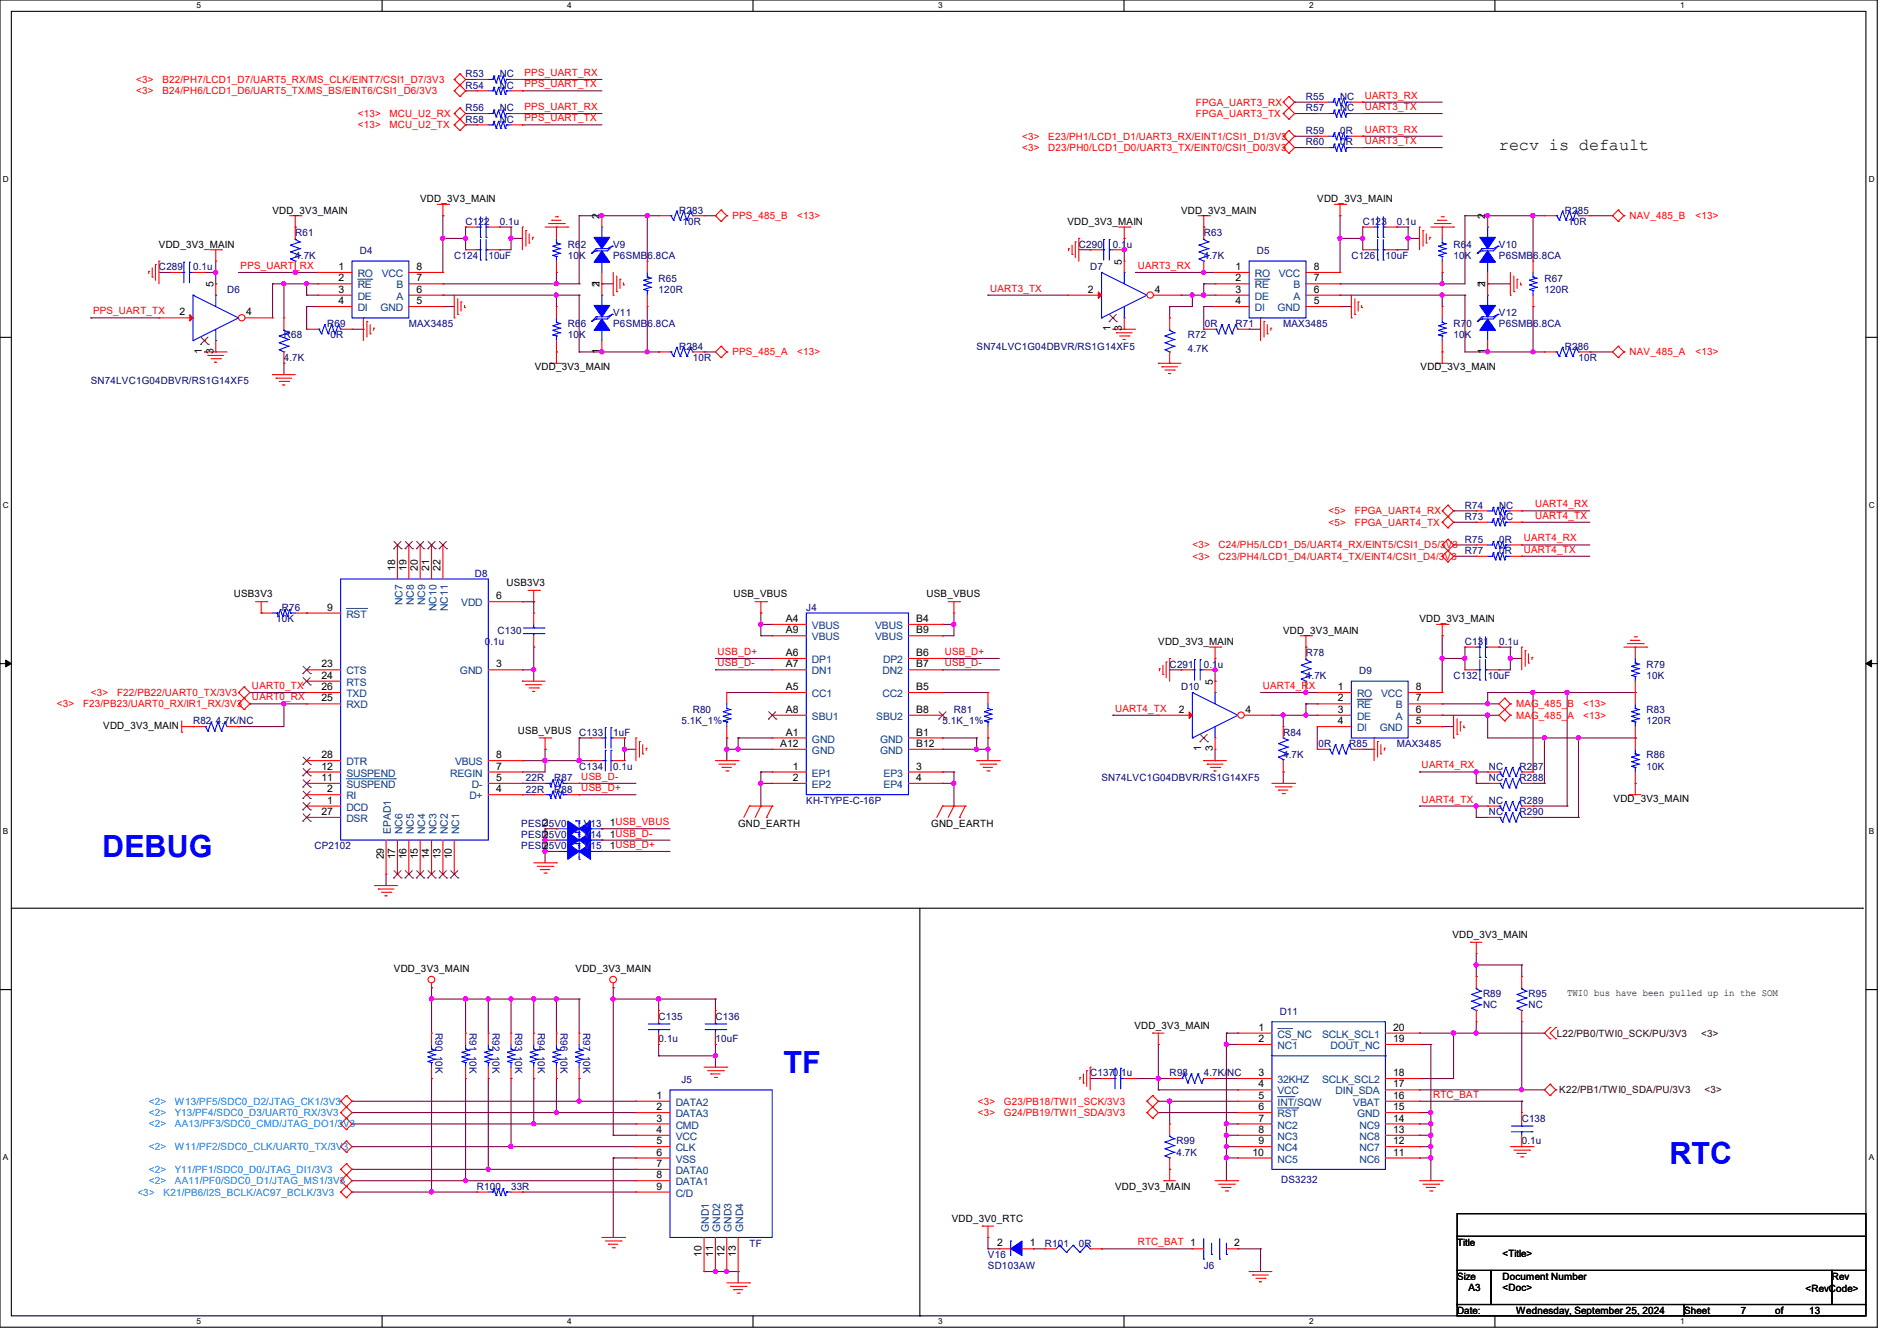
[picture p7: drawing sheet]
<svg xmlns="http://www.w3.org/2000/svg" width="297mm" height="210mm" viewBox="0 0 297 210" stroke-linecap="round" stroke-linejoin="round" font-family="sans-serif">
<defs><g id="words">
<g font-size="4.8" fill="#00f">
<text x="16" y="134.2">DEBUG</text>
<text x="122.7" y="168">TF</text>
<text x="261.4" y="182.2">RTC</text>
</g>
<text font-size="2.6" x="234.7" y="23.5">recv is default</text>
<g font-size="1.6" fill="#f00">
<text x="82.1" y="11.9">PPS_UART_RX</text>
<text x="21.3" y="13">&lt;3&gt;</text>
<text x="21.3" y="14.8">&lt;3&gt;</text>
<text x="25.4" y="13">B22/PH7/LCD1_D7/UART5_RX/MS_CLK/EINT7/CSI1_D7/3V3</text>
<text x="25.4" y="14.8">B24/PH6/LCD1_D6/UART5_TX/MS_BS/EINT6/CSI1_D6/3V3</text>
<text x="82.1" y="13.7">PPS_UART_TX</text>
<text x="82.1" y="17.2">PPS_UART_RX</text>
<text x="187.2" y="16.6">FPGA_UART3_RX</text>
<text x="213.7" y="17.2">UART3_TX</text>
<text x="213.7" y="15.5">UART3_RX</text>
<text x="56" y="18.3">&lt;13&gt;</text>
<text x="56" y="20.1">&lt;13&gt;</text>
<text x="61" y="18.3">MCU_U2_RX</text>
<text x="61" y="20.1">MCU_U2_TX</text>
<text x="82.1" y="19">PPS_UART_TX</text>
<text x="160" y="21.9">&lt;3&gt;</text>
<text x="160" y="23.7">&lt;3&gt;</text>
<text x="164.1" y="21.9">E23/PH1/LCD1_D1/UART3_RX/EINT1/CSI1_D1/3V3</text>
<text x="164.1" y="23.7">D23/PH0/LCD1_D0/UART3_TX/EINT0/CSI1_D0/3V3</text>
<text x="187.2" y="18.3">FPGA_UART3_TX</text>
<text x="213.7" y="20.8">UART3_RX</text>
<text x="213.7" y="22.6">UART3_TX</text>
<text x="114.7" y="34.3">PPS_485_B</text>
<text x="124.8" y="34.3">&lt;13&gt;</text>
<text x="255.1" y="34.3">NAV_485_B</text>
<text x="265.5" y="34.3">&lt;13&gt;</text>
<text x="37.7" y="42.1">PPS_UART_RX</text>
<text x="155" y="45.7">UART3_TX</text>
<text x="178.1" y="42.1">UART3_RX</text>
<text x="14.6" y="49.2">PPS_UART_TX</text>
<text x="114.7" y="55.7">PPS_485_A</text>
<text x="124.8" y="55.7">&lt;13&gt;</text>
<text x="255.1" y="55.7">NAV_485_A</text>
<text x="265.5" y="55.7">&lt;13&gt;</text>
<text x="208" y="82.3">&lt;5&gt;</text>
<text x="208" y="80.6">&lt;5&gt;</text>
<text x="212.1" y="82.3">FPGA_UART4_TX</text>
<text x="212.1" y="80.6">FPGA_UART4_RX</text>
<text x="240.4" y="81.2">UART4_TX</text>
<text x="240.4" y="79.5">UART4_RX</text>
<text x="186.7" y="87.7">&lt;3&gt;</text>
<text x="186.7" y="85.9">&lt;3&gt;</text>
<text x="190.8" y="87.7">C23/PH4/LCD1_D4/UART4_TX/EINT4/CSI1_D4/3V3</text>
<text x="190.8" y="85.9">C24/PH5/LCD1_D5/UART4_RX/EINT5/CSI1_D5/3V3</text>
<text x="238.6" y="86.6">UART4_TX</text>
<text x="238.6" y="84.8">UART4_RX</text>
<text x="39.5" y="107.9">UART0_TX</text>
<text x="112.4" y="102.6">USB_D+</text>
<text x="112.4" y="104.3">USB_D-</text>
<text x="147.9" y="102.6">USB_D+</text>
<text x="147.9" y="104.3">USB_D-</text>
<text x="197.7" y="107.9">UART4_RX</text>
<text x="8.9" y="110.8">&lt;3&gt;</text>
<text x="13" y="110.8">F23/PB23/UART0_RX/IR1_RX/3V3</text>
<text x="14.2" y="109">&lt;3&gt;</text>
<text x="18.3" y="109">F22/PB22/UART0_TX/3V3</text>
<text x="39.5" y="109.7">UART0_RX</text>
<text x="174.6" y="111.5">UART4_TX</text>
<text x="237.4" y="110.8">MAG_485_B</text>
<text x="237.4" y="112.6">MAG_485_A</text>
<text x="247.9" y="110.8">&lt;13&gt;</text>
<text x="247.9" y="112.6">&lt;13&gt;</text>
<text x="91" y="123.9">USB_D+</text>
<text x="91" y="122.1">USB_D-</text>
<text x="222.6" y="120.4">UART4_RX</text>
<text x="222.6" y="125.7">UART4_TX</text>
<text x="153.1" y="173">&lt;3&gt;</text>
<text x="157.2" y="173">G23/PB18/TWI1_SCK/3V3</text>
<text x="224.4" y="171.9">RTC_BAT</text>
<text x="153.1" y="174.8">&lt;3&gt;</text>
<text x="157.2" y="174.8">G24/PB19/TWI1_SDA/3V3</text>
<text x="178.1" y="195">RTC_BAT 1</text>
</g>
<g font-size="1.6" fill="#000080">
<text x="72.9" y="12.1">R53</text>
<text x="72.9" y="13.9">R54</text>
<text x="72.9" y="17.4">R56</text>
<text x="78.2" y="12.1">NC</text>
<text x="78.2" y="13.9">NC</text>
<text x="78.2" y="17.4">NC</text>
<text x="204.5" y="15.7">R55</text>
<text x="204.5" y="17.4">R57</text>
<text x="209.8" y="15.7">NC</text>
<text x="209.8" y="17.4">NC</text>
<text x="72.9" y="19.2">R58</text>
<text x="78.2" y="19.2">NC</text>
<text x="204.5" y="22.8">R60</text>
<text x="204.5" y="21">R59</text>
<text x="209.8" y="22.8">0R</text>
<text x="209.8" y="21">0R</text>
<text x="72.9" y="35.2">C122</text>
<text x="78.2" y="35.2">0.1u</text>
<text x="106.3" y="33.4">R283</text>
<text x="106.8" y="35.2">10R</text>
<text x="213.4" y="35.2">C123</text>
<text x="218.7" y="35.2">0.1u</text>
<text x="245" y="33.4">R285</text>
<text x="245.5" y="35.2">10R</text>
<text x="46.2" y="37">R61</text>
<text x="46.2" y="40.6">4.7K</text>
<text x="56.3" y="39.8">D4</text>
<text x="71.1" y="40.6">C124</text>
<text x="76.5" y="40.6">10uF</text>
<text x="88.9" y="38.8">R62</text>
<text x="88.9" y="40.6">10K</text>
<text x="96" y="38.8">V9</text>
<text x="96" y="40.6">P6SMB6.8CA</text>
<text x="168.9" y="38.8">C290</text>
<text x="174.2" y="38.8">0.1u</text>
<text x="188.5" y="37">R63</text>
<text x="188.5" y="40.6">4.7K</text>
<text x="196.8" y="39.8">D5</text>
<text x="211.6" y="40.6">C126</text>
<text x="216.9" y="40.6">10uF</text>
<text x="227.6" y="38.8">R64</text>
<text x="227.6" y="40.6">10K</text>
<text x="234.7" y="38.8">V10</text>
<text x="234.7" y="40.6">P6SMB6.8CA</text>
<text x="24.9" y="42.3">C289</text>
<text x="30.2" y="42.3">0.1u</text>
<text x="35.6" y="45.9">D6</text>
<text x="103.1" y="44.1">R65</text>
<text x="103.1" y="45.9">120R</text>
<text x="170.7" y="42.3">D7</text>
<text x="241.8" y="44.1">R67</text>
<text x="241.8" y="45.9">120R</text>
<text x="44.4" y="53">R68</text>
<text x="51.2" y="51.2">R69</text>
<text x="51.7" y="53">0R</text>
<text x="64" y="51.2">MAX3485</text>
<text x="88.9" y="51.2">R66</text>
<text x="88.9" y="53">10K</text>
<text x="96" y="49.4">V11</text>
<text x="96" y="51.2">P6SMB6.8CA</text>
<text x="186" y="53">R72</text>
<text x="188.6" y="51.2">0R</text>
<text x="193.5" y="51.2">R71</text>
<text x="200.9" y="51.2">MAX3485</text>
<text x="227.6" y="51.2">R70</text>
<text x="227.6" y="53">10K</text>
<text x="234.7" y="49.4">V12</text>
<text x="234.7" y="51.2">P6SMB6.8CA</text>
<text x="44.4" y="56.6">4.7K</text>
<text x="106.3" y="54.8">R284</text>
<text x="108.5" y="56.6">10R</text>
<text x="152.9" y="54.8">SN74LVC1G04DBVR/RS1G14XF5</text>
<text x="186" y="55.1">4.7K</text>
<text x="245" y="54.8">R286</text>
<text x="247.1" y="56.6">10R</text>
<text x="14.2" y="60.1">SN74LVC1G04DBVR/RS1G14XF5</text>
<text x="229.4" y="81.4">R73</text>
<text x="229.4" y="79.7">R74</text>
<text x="234.7" y="81.4">NC</text>
<text x="234.7" y="79.7">NC</text>
<text x="229.4" y="85">R75</text>
<text x="229.4" y="86.8">R77</text>
<text x="234.7" y="85">0R</text>
<text x="234.7" y="86.8">0R</text>
<text x="44.1" y="95.7">R76</text>
<text x="74.3" y="90.3">D8</text>
<text x="126.2" y="95.7">J4</text>
<text x="43.2" y="97.4">10K</text>
<text x="75.9" y="101">0.1u</text>
<text x="77.9" y="99.2">C130</text>
<text x="229.4" y="101">C131</text>
<text x="234.7" y="101">0.1u</text>
<text x="183.1" y="104.6">C291</text>
<text x="188.5" y="104.6">0.1u</text>
<text x="204.5" y="102.8">R78</text>
<text x="204.5" y="106.3">4.7K</text>
<text x="212.8" y="105.6">D9</text>
<text x="227.6" y="106.3">C132</text>
<text x="232.9" y="106.3">10uF</text>
<text x="257.8" y="104.6">R79</text>
<text x="257.8" y="106.3">10K</text>
<text x="30.2" y="113.5">R82 4.7K/NC</text>
<text x="106.7" y="113.5">5.1K_1%</text>
<text x="108.5" y="111.7">R80</text>
<text x="147.6" y="113.5">5.1K_1%</text>
<text x="149.4" y="111.7">R81</text>
<text x="184.9" y="108.1">D10</text>
<text x="257.8" y="111.7">R83</text>
<text x="257.8" y="113.5">120R</text>
<text x="90.7" y="115.2">C133</text>
<text x="96" y="115.2">1uF</text>
<text x="200.9" y="115.2">R84</text>
<text x="200.9" y="118.8">4.7K</text>
<text x="206.4" y="117">0R</text>
<text x="211.2" y="117">R85</text>
<text x="218.7" y="117">MAX3485</text>
<text x="257.8" y="118.8">R86</text>
<text x="82.3" y="122.3">22R</text>
<text x="82.3" y="124.1">22R</text>
<text x="86.8" y="122.3">R87</text>
<text x="86.8" y="124.1">R88</text>
<text x="90.7" y="120.6">C134</text>
<text x="96" y="120.6">0.1u</text>
<text x="126.2" y="125.9">KH-TYPE-C-16P</text>
<text x="172.5" y="122.3">SN74LVC1G04DBVR/RS1G14XF5</text>
<text x="233.1" y="125.9">NC</text>
<text x="233.1" y="120.6">NC</text>
<text x="233.1" y="122.3">NC</text>
<text x="237.9" y="125.9">R289</text>
<text x="237.9" y="120.6">R287</text>
<text x="237.9" y="122.3">R288</text>
<text x="257.8" y="120.6">10K</text>
<text x="81.6" y="129.5">PESD5V0</text>
<text x="81.6" y="131.2">PESD5V0</text>
<text x="91.4" y="129.5">V13</text>
<text x="91.4" y="131.2">V14</text>
<text x="233.1" y="127.7">NC</text>
<text x="237.9" y="127.7">R290</text>
<text x="49.2" y="133">CP2102</text>
<text x="81.6" y="133">PESD5V0</text>
<text x="91.4" y="133">V15</text>
<text x="68.2" y="161.8" transform="rotate(90 68.2 161.8)">R90 10K</text>
<text x="73.5" y="161.8" transform="rotate(90 73.5 161.8)">R91 10K</text>
<text x="77.1" y="161.8" transform="rotate(90 77.1 161.8)">R92 10K</text>
<text x="80.6" y="161.8" transform="rotate(90 80.6 161.8)">R93 10K</text>
<text x="84.2" y="161.8" transform="rotate(90 84.2 161.8)">R94 10K</text>
<text x="87.8" y="161.8" transform="rotate(90 87.8 161.8)">R96 10K</text>
<text x="91.3" y="161.8" transform="rotate(90 91.3 161.8)">R97 10K</text>
<text x="103.1" y="159.7">C135</text>
<text x="112" y="159.7">C136</text>
<text x="200.4" y="159">D11</text>
<text x="232.2" y="156.1">R89</text>
<text x="232.2" y="157.9">NC</text>
<text x="239.3" y="156.1">R95</text>
<text x="239.3" y="157.9">NC</text>
<text x="103.1" y="163.2">0.1u</text>
<text x="112" y="163.2">10uF</text>
<text x="106.7" y="169.6">J5</text>
<text x="170.7" y="168.6">C1370.1u</text>
<text x="183.1" y="168.6">R98</text>
<text x="188.5" y="168.6">4.7K/NC</text>
<text x="184.2" y="179.2">R99</text>
<text x="238.3" y="175.7">C138</text>
<text x="238.3" y="179.2">0.1u</text>
<text x="184.2" y="181">4.7K</text>
<text x="200.6" y="185.3">DS3232</text>
<text x="74.7" y="186.3">R100</text>
<text x="80" y="186.3">33R</text>
<text x="117.3" y="195.2">TF</text>
<text x="154.7" y="197">V16</text>
<text x="163.6" y="195.2">R101</text>
<text x="168.9" y="195.2">0R</text>
<text x="154.7" y="198.8">SD103AW</text>
<text x="188.5" y="198.8">J6</text>
</g>
<g font-size="1.6">
<text x="42.7" y="33.4">VDD_3V3_MAIN</text>
<text x="65.8" y="31.7">VDD_3V3_MAIN</text>
<text x="93.9" y="34.3" transform="rotate(-90 93.9 34.3)">2</text>
<text x="167.1" y="35.2">VDD_3V3_MAIN</text>
<text x="184.9" y="33.4">VDD_3V3_MAIN</text>
<text x="206.2" y="31.7">VDD_3V3_MAIN</text>
<text x="232.5" y="34.3" transform="rotate(-90 232.5 34.3)">2</text>
<text x="24.9" y="38.8">VDD_3V3_MAIN</text>
<text x="175.6" y="41.4" transform="rotate(-90 175.6 41.4)">5</text>
<text x="33.4" y="45" transform="rotate(-90 33.4 45)">5</text>
<text x="53" y="42.3">1</text>
<text x="53" y="47.6">4</text>
<text x="53" y="44.1">2</text>
<text x="53" y="45.8">3</text>
<text x="65.2" y="47.6">5</text>
<text x="65.2" y="45.8">6</text>
<text x="65.2" y="44.1">7</text>
<text x="65.2" y="42.3">8</text>
<text x="93.9" y="45" transform="rotate(-90 93.9 45)">21</text>
<text x="170.3" y="45.8">2</text>
<text x="180.8" y="45.8">4</text>
<text x="193.5" y="42.3">1</text>
<text x="193.5" y="47.6">4</text>
<text x="193.5" y="44.1">2</text>
<text x="193.5" y="45.8">3</text>
<text x="205.7" y="47.6">5</text>
<text x="205.7" y="45.8">6</text>
<text x="205.7" y="44.1">7</text>
<text x="205.7" y="42.3">8</text>
<text x="232.5" y="45" transform="rotate(-90 232.5 45)">21</text>
<text x="28.1" y="49.4">2</text>
<text x="38.6" y="49.4">4</text>
<text x="173.9" y="51.9" transform="rotate(-90 173.9 51.9)">1</text>
<text x="175.6" y="51.9" transform="rotate(-90 175.6 51.9)">3</text>
<text x="31.6" y="55.5" transform="rotate(-90 31.6 55.5)">1</text>
<text x="33.4" y="55.5" transform="rotate(-90 33.4 55.5)">3</text>
<text x="83.7" y="58">VDD_3V3_MAIN</text>
<text x="93.9" y="55.5" transform="rotate(-90 93.9 55.5)">1</text>
<text x="222.4" y="58">VDD_3V3_MAIN</text>
<text x="232.5" y="55.5" transform="rotate(-90 232.5 55.5)">1</text>
<text x="61.8" y="89.4" transform="rotate(-90 61.8 89.4)">18</text>
<text x="63.6" y="89.4" transform="rotate(-90 63.6 89.4)">19</text>
<text x="65.4" y="89.4" transform="rotate(-90 65.4 89.4)">20</text>
<text x="67.2" y="89.4" transform="rotate(-90 67.2 89.4)">21</text>
<text x="69" y="89.4" transform="rotate(-90 69 89.4)">22</text>
<text x="36.6" y="93.6">USB3V3</text>
<text x="51.2" y="95.6">9</text>
<text x="77.7" y="93.9">6</text>
<text x="79.3" y="91.8">USB3V3</text>
<text x="114.8" y="93.6">USB_VBUS</text>
<text x="145.1" y="93.6">USB_VBUS</text>
<text x="123.1" y="99.2">A9</text>
<text x="123.1" y="97.4">A4</text>
<text x="143.5" y="99.2">B9</text>
<text x="143.5" y="97.4">B4</text>
<text x="181.4" y="101">VDD_3V3_MAIN</text>
<text x="200.9" y="99.2">VDD_3V3_MAIN</text>
<text x="222.2" y="97.4">VDD_3V3_MAIN</text>
<text x="50.3" y="104.5">23</text>
<text x="50.3" y="106.3">24</text>
<text x="77.7" y="104.5">3</text>
<text x="123.1" y="104.5">A7</text>
<text x="123.1" y="102.7">A6</text>
<text x="143.5" y="104.5">B7</text>
<text x="143.5" y="102.7">B6</text>
<text x="189.9" y="107.2" transform="rotate(-90 189.9 107.2)">5</text>
<text x="50.3" y="109.9">25</text>
<text x="50.3" y="108.1">26</text>
<text x="123.1" y="108.1">A5</text>
<text x="123.1" y="111.6">A8</text>
<text x="143.5" y="111.6">B8</text>
<text x="143.5" y="108.1">B5</text>
<text x="184.6" y="111.6">2</text>
<text x="195" y="111.6">4</text>
<text x="209.5" y="108.1">1</text>
<text x="209.5" y="113.4">4</text>
<text x="209.5" y="109.9">2</text>
<text x="209.5" y="111.6">3</text>
<text x="221.7" y="113.4">5</text>
<text x="221.7" y="111.6">6</text>
<text x="221.7" y="109.9">7</text>
<text x="221.7" y="108.1">8</text>
<text x="16.2" y="114.2">VDD_3V3_MAIN</text>
<text x="50.3" y="118.7">28</text>
<text x="77.7" y="118.7">8</text>
<text x="81.1" y="114.9">USB_VBUS</text>
<text x="122.2" y="117">A12</text>
<text x="123.1" y="115.2">A1</text>
<text x="143.5" y="117">B12</text>
<text x="143.5" y="115.2">B1</text>
<text x="188.1" y="117.7" transform="rotate(-90 188.1 117.7)">1</text>
<text x="189.9" y="117.7" transform="rotate(-90 189.9 117.7)">3</text>
<text x="50.3" y="122.3">11</text>
<text x="50.3" y="120.5">12</text>
<text x="51.2" y="125.9">1</text>
<text x="51.2" y="124.1">2</text>
<text x="77.7" y="124.1">4</text>
<text x="77.7" y="122.3">5</text>
<text x="77.7" y="120.5">7</text>
<text x="124.1" y="120.5">1</text>
<text x="124.1" y="122.3">2</text>
<text x="143.5" y="120.5">3</text>
<text x="143.5" y="122.3">4</text>
<text x="252.6" y="125.6">VDD_3V3_MAIN</text>
<text x="50.3" y="127.6">27</text>
<text x="85" y="129.4">2</text>
<text x="85" y="131.2">2</text>
<text x="95.5" y="129.4">1USB_VBUS</text>
<text x="95.5" y="131.2">1USB_D-</text>
<text x="115.6" y="129.5">GND_EARTH</text>
<text x="145.8" y="129.5">GND_EARTH</text>
<text x="60.1" y="134.6" transform="rotate(-90 60.1 134.6)">29</text>
<text x="61.8" y="134.6" transform="rotate(-90 61.8 134.6)">17</text>
<text x="63.6" y="134.6" transform="rotate(-90 63.6 134.6)">16</text>
<text x="65.4" y="134.6" transform="rotate(-90 65.4 134.6)">15</text>
<text x="67.2" y="134.6" transform="rotate(-90 67.2 134.6)">14</text>
<text x="69" y="134.6" transform="rotate(-90 69 134.6)">13</text>
<text x="70.7" y="134.6" transform="rotate(-90 70.7 134.6)">10</text>
<text x="85" y="133">2</text>
<text x="95.5" y="133">1USB_D+</text>
<text x="227.4" y="146.9">VDD_3V3_MAIN</text>
<text x="61.7" y="152.2">VDD_3V3_MAIN</text>
<text x="90.1" y="152.2">VDD_3V3_MAIN</text>
<text x="245.4" y="155.9">TWI0 bus have been pulled up in the SOM</text>
<text x="177.6" y="161.1">VDD_3V3_MAIN</text>
<text x="197" y="161.4">1</text>
<text x="218.1" y="161.4">20</text>
<text x="197" y="163.2">2</text>
<text x="218.1" y="163.2">19</text>
<text x="102.8" y="172.1">1</text>
<text x="102.8" y="173.9">2</text>
<text x="197" y="168.5">3</text>
<text x="197" y="170.3">4</text>
<text x="197" y="172.1">5</text>
<text x="197" y="173.9">6</text>
<text x="218.1" y="173.9">15</text>
<text x="218.1" y="172.1">16</text>
<text x="218.1" y="170.3">17</text>
<text x="218.1" y="168.5">18</text>
<text x="102.8" y="175.6">3</text>
<text x="102.8" y="177.4">4</text>
<text x="102.8" y="179.2">5</text>
<text x="197" y="175.6">7</text>
<text x="197" y="177.4">8</text>
<text x="197" y="179.2">9</text>
<text x="218.1" y="179.2">12</text>
<text x="218.1" y="177.4">13</text>
<text x="218.1" y="175.6">14</text>
<text x="102.8" y="181">6</text>
<text x="102.8" y="182.8">7</text>
<text x="102.8" y="184.5">8</text>
<text x="196.1" y="181">10</text>
<text x="218.1" y="181">11</text>
<text x="102.8" y="186.3">9</text>
<text x="149" y="191.3">VDD_3V0_RTC</text>
<text x="174.6" y="186.3">VDD_3V3_MAIN</text>
<text x="109.9" y="196.8" transform="rotate(-90 109.9 196.8)">10</text>
<text x="111.6" y="196.8" transform="rotate(-90 111.6 196.8)">11</text>
<text x="113.4" y="196.8" transform="rotate(-90 113.4 196.8)">12</text>
<text x="115.2" y="196.8" transform="rotate(-90 115.2 196.8)">13</text>
<text x="156.1" y="195.2">2</text>
<text x="161.2" y="195.2">1</text>
<text x="193.2" y="195.2">2</text>
<text x="228.1" y="195.1">Title</text>
<text x="235.2" y="196.8">&lt;Title&gt;</text>
<text x="228.1" y="200.4">Size</text>
<text x="229.9" y="202.2">A3</text>
<text x="235.2" y="200.4">Document Number</text>
<text x="235.2" y="202.2">&lt;Doc&gt;</text>
<text x="282.7" y="202.3">&lt;RevCode&gt;</text>
<text x="286.8" y="200.4">Rev</text>
<text x="228.1" y="205.7">Date:</text>
<text x="237.4" y="205.7">Wednesday, September 25, 2024</text>
<text x="263.7" y="205.7">Sheet</text>
<text x="272.6" y="205.7">7</text>
<text x="277.9" y="205.7">of</text>
<text x="283.2" y="205.7">13</text>
</g>
<g font-size="1.6" fill="#004080">
<text x="56" y="43.4">RO</text>
<text x="56" y="45.2">RE</text>
<text x="56" y="46.9">DE</text>
<text x="59.8" y="43.4">VCC</text>
<text x="62.1" y="46.9">A</text>
<text x="62.1" y="45.2">B</text>
<text x="196.5" y="43.4">RO</text>
<text x="196.5" y="45.2">RE</text>
<text x="196.5" y="46.9">DE</text>
<text x="200.2" y="43.4">VCC</text>
<text x="202.5" y="46.9">A</text>
<text x="202.5" y="45.2">B</text>
<text x="56" y="48.7">DI</text>
<text x="59.6" y="48.7">GND</text>
<text x="196.5" y="48.7">DI</text>
<text x="200" y="48.7">GND</text>
<text x="63" y="94.8" transform="rotate(-90 63 94.8)">NC7</text>
<text x="64.8" y="94.8" transform="rotate(-90 64.8 94.8)">NC8</text>
<text x="66.5" y="94.8" transform="rotate(-90 66.5 94.8)">NC9</text>
<text x="68.3" y="95.7" transform="rotate(-90 68.3 95.7)">NC10</text>
<text x="70.1" y="95.7" transform="rotate(-90 70.1 95.7)">NC11</text>
<text x="72.2" y="95">VDD</text>
<text x="54.2" y="96.7">RST</text>
<text x="127.1" y="100.3">VBUS</text>
<text x="127.1" y="98.5">VBUS</text>
<text x="137" y="100.3">VBUS</text>
<text x="137" y="98.5">VBUS</text>
<text x="54.2" y="105.6">CTS</text>
<text x="54.2" y="107.4">RTS</text>
<text x="72" y="105.6">GND</text>
<text x="127.1" y="105.6">DN1</text>
<text x="127.1" y="103.8">DP1</text>
<text x="138.2" y="105.6">DN2</text>
<text x="138.3" y="103.8">DP2</text>
<text x="54.2" y="111">RXD</text>
<text x="54.2" y="109.2">TXD</text>
<text x="127.1" y="109.2">CC1</text>
<text x="127.1" y="112.7">SBU1</text>
<text x="137.2" y="112.7">SBU2</text>
<text x="138.2" y="109.2">CC2</text>
<text x="212.5" y="109.2">RO</text>
<text x="212.5" y="111">RE</text>
<text x="212.5" y="112.7">DE</text>
<text x="216.2" y="109.2">VCC</text>
<text x="218.5" y="112.7">A</text>
<text x="218.5" y="111">B</text>
<text x="54.2" y="119.8">DTR</text>
<text x="71.2" y="119.8">VBUS</text>
<text x="127.1" y="118.1">GND</text>
<text x="127.1" y="116.3">GND</text>
<text x="137.8" y="118.1">GND</text>
<text x="137.8" y="116.3">GND</text>
<text x="212.5" y="114.5">DI</text>
<text x="216" y="114.5">GND</text>
<text x="54.2" y="125.2">RI</text>
<text x="54.2" y="123.4">SUSPEND</text>
<text x="54.2" y="121.6">SUSPEND</text>
<text x="70.5" y="121.6">REGIN</text>
<text x="73.5" y="125.2">D+</text>
<text x="73.9" y="123.4">D-</text>
<text x="127.1" y="121.6">EP1</text>
<text x="127.1" y="123.4">EP2</text>
<text x="138.3" y="121.6">EP3</text>
<text x="138.3" y="123.4">EP4</text>
<text x="54.2" y="127">DCD</text>
<text x="54.2" y="128.7">DSR</text>
<text x="61.2" y="130.7" transform="rotate(-90 61.2 130.7)">EPAD1</text>
<text x="63" y="130.7" transform="rotate(-90 63 130.7)">NC6</text>
<text x="64.8" y="130.7" transform="rotate(-90 64.8 130.7)">NC5</text>
<text x="66.5" y="130.7" transform="rotate(-90 66.5 130.7)">NC4</text>
<text x="68.3" y="130.7" transform="rotate(-90 68.3 130.7)">NC3</text>
<text x="70.1" y="130.7" transform="rotate(-90 70.1 130.7)">NC2</text>
<text x="71.9" y="130.7" transform="rotate(-90 71.9 130.7)">NC1</text>
<text x="200" y="162.5">CS_NC</text>
<text x="200" y="164.3">NC1</text>
<text x="207" y="162.5">SCLK_SCL1</text>
<text x="208.3" y="164.3">DOUT_NC</text>
<text x="105.8" y="173.2">DATA2</text>
<text x="200" y="169.6">32KHZ</text>
<text x="200" y="171.4">VCC</text>
<text x="200" y="173.2">INT/SQW</text>
<text x="207" y="169.6">SCLK_SCL2</text>
<text x="209.1" y="171.4">DIN_SDA</text>
<text x="211.9" y="173.2">VBAT</text>
<text x="105.8" y="175">DATA3</text>
<text x="105.8" y="176.7">CMD</text>
<text x="105.8" y="178.5">VCC</text>
<text x="200" y="175">RST</text>
<text x="200" y="176.7">NC2</text>
<text x="200" y="178.5">NC3</text>
<text x="212.5" y="175">GND</text>
<text x="212.8" y="178.5">NC8</text>
<text x="212.8" y="176.7">NC9</text>
<text x="105.8" y="180.3">CLK</text>
<text x="105.8" y="182.1">VSS</text>
<text x="105.8" y="183.9">DATA0</text>
<text x="105.8" y="185.6">DATA1</text>
<text x="200" y="180.3">NC4</text>
<text x="200" y="182.1">NC5</text>
<text x="212.8" y="182.1">NC6</text>
<text x="212.8" y="180.3">NC7</text>
<text x="105.8" y="187.4">C/D</text>
<text x="111" y="192.9" transform="rotate(-90 111 192.9)">GND1</text>
<text x="112.8" y="192.9" transform="rotate(-90 112.8 192.9)">GND2</text>
<text x="114.6" y="192.9" transform="rotate(-90 114.6 192.9)">GND3</text>
<text x="116.3" y="192.9" transform="rotate(-90 116.3 192.9)">GND4</text>
</g>
<g font-size="1.6" fill="#400000">
<text x="243.8" y="162.3">L22/PB0/TWI0_SCK/PU/3V3</text>
<text x="266.4" y="162.3">&lt;3&gt;</text>
<text x="244.1" y="171.2">K22/PB1/TWI0_SDA/PU/3V3</text>
<text x="266.9" y="171.2">&lt;3&gt;</text>
</g>
<g font-size="1.6" fill="#0080ff">
<text x="23.3" y="173">&lt;2&gt;</text>
<text x="27.4" y="173">W13/PF5/SDC0_D2/JTAG_CK1/3V3</text>
<text x="23.3" y="174.8">&lt;2&gt;</text>
<text x="23.3" y="176.6">&lt;2&gt;</text>
<text x="27.4" y="174.8">Y13/PF4/SDC0_D3/UART0_RX/3V3</text>
<text x="27.4" y="176.6">AA13/PF3/SDC0_CMD/JTAG_DO1/3V3</text>
<text x="23.3" y="183.7">&lt;2&gt;</text>
<text x="23.3" y="185.5">&lt;2&gt;</text>
<text x="23.3" y="180.1">&lt;2&gt;</text>
<text x="27.4" y="183.7">Y11/PF1/SDC0_D0/JTAG_DI1/3V3</text>
<text x="27.4" y="185.5">AA11/PF0/SDC0_D1/JTAG_MS1/3V3</text>
<text x="27.4" y="180.1">W11/PF2/SDC0_CLK/UART0_TX/3V3</text>
<text x="21.5" y="187.2">&lt;3&gt;</text>
<text x="25.6" y="187.2">K21/PB6/I2S_BCLK/AC97_BCLK/3V3</text>
</g>
<g font-size="1.3">
<text x="30.8" y="1.3">5</text>
<text x="88.8" y="1.3">4</text>
<text x="146.9" y="1.3">3</text>
<text x="205" y="1.3">2</text>
<text x="263.1" y="1.3">1</text>
<text x=".5" y="28.4">D</text>
<text x="292.6" y="28.4">D</text>
<text x=".5" y="79.5">C</text>
<text x="292.6" y="79.5">C</text>
<text x=".5" y="130.6">B</text>
<text x="292.6" y="130.6">B</text>
<text x=".5" y="181.7">A</text>
<text x="292.6" y="181.7">A</text>
<text x="30.8" y="207.4">5</text>
<text x="88.8" y="207.4">4</text>
<text x="146.9" y="207.4">3</text>
<text x="205" y="207.4">2</text>
<text x="263.1" y="207.4">1</text>
</g>
</g></defs>
<path d="M0 0h293.9v207.9h-293.9zM1.8 1.8h290.3v204.3h-290.3z" fill="none" stroke="#000" stroke-width=".17"/>
<g fill="#fff">
<path d="M30.8 .2h.7v1.4h-.7z"/>
<path d="M30.8 206.2h.7v1.4h-.7z"/>
</g>
<path d="M59.8 0v1.8M59.8 206.1v1.8" fill="none" stroke="#000" stroke-width=".17"/>
<g fill="#fff">
<path d="M88.8 .2h.7v1.4h-.7z"/>
<path d="M88.8 206.2h.7v1.4h-.7z"/>
</g>
<path d="M117.9 0v1.8M117.9 206.1v1.8" fill="none" stroke="#000" stroke-width=".17"/>
<g fill="#fff">
<path d="M146.9 .2h.7v1.4h-.7z"/>
<path d="M146.9 206.2h.7v1.4h-.7z"/>
</g>
<path d="M176 0v1.8M176 206.1v1.8" fill="none" stroke="#000" stroke-width=".17"/>
<g fill="#fff">
<path d="M205 .2h.7v1.4h-.7z"/>
<path d="M205 206.2h.7v1.4h-.7z"/>
</g>
<path d="M234.1 0v1.8M234.1 206.1v1.8" fill="none" stroke="#000" stroke-width=".17"/>
<g fill="#fff">
<path d="M263.1 .2h.6v1.4h-.6z"/>
<path d="M263.1 206.2h.6v1.4h-.6z"/>
<path d="M.5 27.3h.9v1.4h-.9z"/>
<path d="M292.6 27.3h.9v1.4h-.9z"/>
<path d="M.5 78.4h.9v1.4h-.9z"/>
<path d="M292.6 78.4h.9v1.4h-.9z"/>
</g>
<path d="M0 52.8h1.8M292.1 52.8h1.8" fill="none" stroke="#000" stroke-width=".17"/>
<g fill="#fff">
<path d="M.5 129.5h.8v1.4h-.8z"/>
<path d="M292.6 129.5h.8v1.4h-.8z"/>
</g>
<path d="M0 103.9h1.8M292.1 103.9h1.8" fill="none" stroke="#000" stroke-width=".17"/>
<path d="M.9 103.4l.9 .5-.9 .5zM292.1 103.9l.9-.5v1z" fill="#000" stroke="#000" stroke-width=".16"/>
<g fill="#fff">
<path d="M.5 180.5h.8v1.4h-.8z"/>
<path d="M292.6 180.5h.8v1.4h-.8z"/>
</g>
<g fill="none" stroke="#000" stroke-width=".17">
<path d="M0 155h1.8M1.8 142.2h289.8M144 142.2v63.9M291.6 142.2h.1M292.1 155h1.8M228.1 190.1h64v3.5h-64zM228.1 193.6h64v5.4h-64zM228.1 199h5.4v5.3h-5.4zM233.5 199h53.3v5.3h-53.3zM286.8 199h5.3v5.3h-5.3zM144 206.1h.1M228.1 204.3h35.6v1.8h-35.6z"/>
<path d="M263.7 204.3h28.4v1.8h-28.4z"/>
</g>
<g fill="none" stroke="#800040" stroke-width=".17">
<path d="M72.9 12.4h.1M72.9 14.2h.1M72.9 17.8h.1M72.9 19.6h.1M72.9 17.8h1.8M72.9 12.4h1.8M72.9 14.2h1.8M72.9 19.6h1.8M81.8 14.2h.1M81.8 12.4h.1M81.8 19.6h.1M81.8 17.8h.1"/>
<path d="M81.8 17.8h12.4M81.8 12.4h12.4M81.8 14.2h12.4M81.8 19.6h12.4M202.7 16h.1M202.7 17.8h.1M202.7 16h3.5M202.7 17.8h3.5M213.4 17.8h.1M213.4 16h.1M213.4 16h12.4M213.4 17.8h12.4"/>
<path d="M69.3 33.8h.1M69.3 37.3h.1M69.3 37.3h3.6M69.3 33.8v8.9M72.9 37.3h.1M72.9 35.6h.1M72.9 35.6v3.5M78.2 39.1h.1M78.2 35.6h.1M78.2 35.6h1.8M80 37.3h.1M80 35.6h.1"/>
<path d="M80 35.6v3.5h-1.8M80 37.3h1.8M90.7 33.8h.1M90.7 33.8v10.6M90.7 33.8h12.4M94.2 33.8h.1M101.3 33.8h.1M101.3 33.8v7.1M110.2 33.8h1.8M112 33.8h.1M168.9 39.1h1.8M170.7 39.1h.1"/>
<path d="M176 37.3h.1M176 39.1h.1M176 37.3v3.6M202.7 21.3h.1M202.7 23.1h.1M202.7 21.3h3.5M202.7 23.1h3.5M209.8 33.8h.1M209.8 37.3h.1M209.8 33.8v8.9M209.8 37.3h3.6M213.4 37.3h.1"/>
<path d="M213.4 35.6h.1M213.4 21.3h.1M213.4 23.1h.1M213.4 35.6v3.5M213.4 21.3h12.4M213.4 23.1h12.4M218.7 39.1h.1M218.7 35.6h.1M218.7 35.6h1.8M220.5 37.3h.1M220.5 35.6h.1M220.5 37.3h1.7"/>
<path d="M220.5 35.6v3.5h-1.8M229.4 33.8h.1M229.4 33.8v10.6h-19.6M229.4 33.8h12.4M232.9 33.8h.1M240 33.8h.1M240 33.8v7.1M248.9 33.8h3.6M252.5 33.8h.1M14.2 49.8h.1M14.2 49.8h10.7M24.9 42.7h1.8"/>
<path d="M26.7 42.7h.1M32 42.7h.1M32 42.7h1.8M33.8 42.7h.1M33.8 44.4h.1M33.8 40.9v3.5M37.3 42.7h12.5M42.7 44.4h.1M42.7 44.4h7.1M42.7 44.4v5.4M44.4 44.4h.1M44.4 56.9h.1"/>
<path d="M44.4 44.4v5.4M44.4 56.9v1.8M46.2 42.7h.1M48 44.4h.1M48 46.2h.1M48 48h.1M48 48h1.8M48 46.2h1.8M48 44.4v1.8M48 48v3.6M49.8 48h.1M49.8 42.7h.1"/>
<path d="M55.1 51.6h1.8M56.9 51.6h.1M69.3 48h.1M69.3 44.4h.1M69.3 46.2h.1M69.3 48h1.8M69.3 44.4h21.4M69.3 46.2h21.4M87.1 42.7h.1M87.1 46.2h.1M87.1 42.7v1.7M87.1 46.2v1.8"/>
<path d="M90.7 44.4h.1M90.7 46.2h.1M90.7 55.1h.1M90.7 46.2v8.9M90.7 55.1h12.4M94.2 55.1h.1M94.2 44.4h.1M94.2 44.4h1.8M101.3 55.1h.1M101.3 48v7.1M103.1 55.1h.1M110.2 55.1h.1"/>
<path d="M110.2 55.1h1.8M154.7 46.2h.1M154.7 46.2h12.4M177.8 42.7h.1M177.8 42.7h12.4M183.1 48h.1M183.1 48v1.8M184.9 46.2h.1M184.9 46.2h5.3M186.7 46.2h.1M186.7 46.2v1.8h-3.6M188.5 44.4h.1"/>
<path d="M188.5 46.2h.1M188.5 48h.1M188.5 42.7h.1M188.5 48h1.7M188.5 44.4h1.7M188.5 44.4v1.8M188.5 48v3.6M195.6 51.6h.1M195.6 51.6h1.8M209.8 48h.1M209.8 44.4h.1M209.8 46.2h.1"/>
<path d="M209.8 48h1.8M209.8 46.2h19.6M225.8 42.7h.1M225.8 46.2h.1M225.8 44.4h.1M225.8 42.7v1.7M225.8 46.2v1.8M229.4 46.2h.1M229.4 46.2v8.9h12.4M232.9 55.1h.1M232.9 44.4h.1M232.9 44.4h3.6"/>
<path d="M240 48h.1M240 55.1h.1M240 48v7.1M248.9 55.1h.1M248.9 55.1h3.6M81.8 94.2h.1M81.8 94.2h1.8M83.6 94.2h.1M83.6 94.2v1.8M119.1 99.6h.1M119.1 96h.1M119.1 97.8h.1"/>
<path d="M119.1 99.6h1.8M119.1 97.8h1.8M119.1 96v3.6M147.6 99.6h.1M147.6 97.8h.1M147.6 97.8h1.8M149.4 97.8h.1M149.4 96v3.6h-1.8M225.8 99.6h.1M225.8 99.6v8.9M227.6 87.1h.1M227.6 85.3h.1"/>
<path d="M227.6 81.8h.1M227.6 80h.1M227.6 87.1h3.5M227.6 85.3h3.5M227.6 81.8h3.5M227.6 80h3.5M238.3 87.1h.1M238.3 85.3h.1M238.3 81.8h.1M238.3 80h.1M238.3 87.1h10.6M238.3 85.3h10.6"/>
<path d="M238.3 81.8h10.6M238.3 80h10.6M37.3 113.8h.1M39.1 108.5h.1M39.1 110.2h.1M39.1 110.2h8.9M39.1 108.5h8.9M44.4 110.2h.1M44.4 110.2v3.6h-7.1M81.8 119.1h.1M81.8 104.9h.1M81.8 104.9h1.8"/>
<path d="M81.8 119.1h10.7M83.6 101.3h.1M83.6 104.9h.1M83.6 101.3v5.4M85.3 117.3h.1M85.3 119.1h.1M85.3 117.3v3.6h-3.5M90.7 115.6h.1M90.7 119.1h.1M90.7 115.6v3.5M90.7 115.6h1.8M97.8 117.3h.1"/>
<path d="M97.8 115.6h.1M97.8 117.3h1.8M97.8 115.6v3.5M112 103.1h.1M112 104.9h.1M112 103.1h8.9M112 104.9h8.9M113.8 108.5h.1M113.8 117.3h.1M113.8 115.6h.1M113.8 108.5h7.1M113.8 117.3h7.1"/>
<path d="M113.8 115.6v3.5M115.6 115.6h.1M115.6 117.3h.1M115.6 115.6v1.7M115.6 115.6h5.3M147.6 115.6h.1M147.6 117.3h.1M147.6 108.5h.1M147.6 103.1h.1M147.6 104.9h.1M147.6 108.5h7.1M147.6 115.6h5.3"/>
<path d="M147.6 103.1h8.9M147.6 104.9h8.9M147.6 117.3h7.1M152.9 115.6h.1M152.9 117.3h.1M152.9 115.6v1.7M154.7 117.3h.1M154.7 115.6h.1M154.7 115.6v3.5M174.2 112h.1M174.2 112h7.2M183.1 104.9h1.8"/>
<path d="M184.9 104.9h.1M190.2 119.1h.1M190.2 104.9h.1M190.2 106.7h.1M190.2 103.1v3.6M190.2 117.3v1.8M197.4 108.5h8.8M199.1 112h7.1M200.9 112h.1M200.9 112v1.8M204.5 112h.1M204.5 108.5h.1"/>
<path d="M204.5 110.2h.1M204.5 110.2h1.7M204.5 110.2v1.8M206.2 113.8h.1M206.2 108.5h.1M206.2 113.8v3.5M213.4 117.3h1.7M215.1 117.3h.1M225.8 110.2h.1M225.8 112h.1M225.8 113.8h.1M225.8 103.1h.1"/>
<path d="M225.8 110.2h8.9M225.8 112h8.9M225.8 113.8h1.8M225.8 103.1h3.6M229.4 103.1h.1M229.4 101.3h.1M229.4 101.3v3.6M232.9 108.5h.1M232.9 110.2h.1M232.9 112h.1M232.9 108.5h23.1M232.9 108.5v1.7"/>
<path d="M232.9 112v3.6h23.1M234.7 104.9h.1M234.7 101.3h.1M234.7 101.3h1.8M236.5 103.1h.1M236.5 101.3h.1M236.5 103.1h1.8M236.5 101.3v3.6h-1.8M240 108.5h.1M240 108.5v12.4M241.8 115.6h.1M241.8 115.6v7.1"/>
<path d="M245.4 108.5h.1M245.4 108.5v17.7M247.1 115.6h.1M247.1 115.6v12.4M256 108.5h.1M256 115.6h.1M60.5 138.7h.1M60.5 136.9v1.8M81.8 120.9h.1M81.8 122.7h.1M81.8 124.5h.1M81.8 122.7h1.8"/>
<path d="M81.8 124.5h1.8M85.3 129.8h.1M85.3 131.6h.1M85.3 133.3h.1M85.3 129.8v5.3M85.3 129.8h1.8M85.3 131.6h1.8M85.3 133.3h1.8M90.7 124.5h.1M90.7 122.7h.1M90.7 122.7h8.9M90.7 124.5h8.9"/>
<path d="M94.2 129.8h.1M94.2 133.3h.1M94.2 131.6h.1M94.2 129.8h10.7M94.2 131.6h10.7M94.2 133.3h10.7M119.1 120.9h.1M119.1 122.7h.1M119.1 120.9h1.8M119.1 122.7h1.8M119.1 120.9v5.3M147.6 120.9h.1"/>
<path d="M147.6 122.7h.1M147.6 120.9h1.8M147.6 122.7h1.8M149.4 120.9h.1M149.4 122.7h.1M149.4 120.9v5.3M200.9 120.9h.1M200.9 120.9v1.8M222.2 120.9h.1M222.2 126.2h.1M222.2 120.9h10.7M222.2 126.2h10.7"/>
<path d="M231.1 122.7h.1M231.1 120.9h.1M231.1 128h.1M231.1 126.2h.1M231.1 120.9v1.8M231.1 126.2v1.8M231.1 122.7h1.8M231.1 128h1.8M240 122.7h1.8M240 126.2h5.4M240 128h7.1M241.8 122.7h.1"/>
<path d="M245.4 126.2h.1M247.1 128h.1M67.6 156.5h.1M67.6 154.7h.1M67.6 156.5h23.1M67.6 154.7v7.1M72.9 156.5h.1M72.9 156.5v5.3M76.5 156.5h.1M76.5 156.5v5.3M80 156.5h.1M80 156.5v5.3"/>
<path d="M83.6 156.5h.1M83.6 156.5v5.3M87.1 156.5h.1M87.1 156.5v5.3M90.7 156.5h.1M90.7 156.5v5.3M96 154.7h.1M96 156.5h.1M96 156.5h16M96 154.7v23.1M103.1 156.5h.1M103.1 156.5v1.7"/>
<path d="M112 156.5h.1M112 156.5v1.7M231.1 151.1h.1M231.1 152.9h.1M231.1 149.4v3.5M231.1 151.1h7.2M238.3 151.1h.1M238.3 151.1v1.8M55.1 176h.1M55.1 179.6h.1M55.1 172.5h.1M55.1 174.2h.1"/>
<path d="M55.1 179.6h44.5M55.1 176h44.5M55.1 174.2h44.5M55.1 172.5h44.5M67.6 168.9h.1M67.6 168.9v17.8M72.9 168.9v16M76.5 168.9h.1M76.5 168.9v14.2M80 168.9h.1M80 179.6h.1M80 168.9v10.7"/>
<path d="M83.6 168.9h.1M83.6 176h.1M83.6 168.9v7.1M87.1 168.9h.1M87.1 174.2h.1M87.1 168.9v5.3M90.7 168.9h.1M90.7 172.5h.1M90.7 168.9v3.6M96 177.8h.1M96 177.8h3.6M103.1 165.4h.1"/>
<path d="M103.1 163.6h.1M103.1 165.4h8.9M103.1 163.6v1.8M112 163.6h.1M112 165.4h.1M112 163.6v3.5M170.7 168.9h.1M170.7 168.9h1.8M177.8 168.9h.1M177.8 168.9h5.3M181.4 163.6h.1M181.4 172.5h.1"/>
<path d="M181.4 174.2h.1M181.4 170.7h.1M181.4 168.9h.1M181.4 174.2h12.4M181.4 172.5h12.4M181.4 163.6v7.1M181.4 170.7h12.4M183.1 172.5h.1M183.1 172.5v3.5M190.2 168.9h.1M190.2 168.9h3.6M192 176h.1"/>
<path d="M192 177.8h.1M192 179.6h.1M192 163.6h.1M192 161.8h.1M192 179.6h1.8M192 176h1.8M192 177.8h1.8M192 161.8v23.1M192 163.6h1.8M192 161.8h1.8M222.2 174.2h.1M222.2 176h.1"/>
<path d="M222.2 177.8h.1M222.2 179.6h.1M222.2 161.8h.1M222.2 168.9h.1M222.2 163.6h.1M222.2 179.6h1.8M222.2 176h1.8M222.2 174.2h1.8M222.2 172.5h16.1M222.2 177.8h1.8M222.2 163.6h1.8M222.2 170.7h19.6"/>
<path d="M222.2 161.8h19.6M224 174.2h.1M224 176h.1M224 177.8h.1M224 179.6h.1M224 163.6h.1M224 163.6v21.3M227.6 161.8h.1M227.6 161.8v7.1h-5.4M231.1 161.8h.1M231.1 160v1.8M238.3 172.5h.1"/>
<path d="M238.3 170.7h.1M238.3 160v10.7M238.3 172.5v1.7M241.8 161.8h.1M241.8 170.7h.1M55.1 186.7h.1M55.1 183.1h.1M55.1 184.9h.1M55.1 186.7h19.6M55.1 184.9h44.5M55.1 183.1h44.5M67.6 186.7h.1"/>
<path d="M72.9 184.9h.1M76.5 183.1h.1M81.8 186.7h.1M81.8 186.7h17.8M96 181.4h.1M96 181.4h3.6M96 181.4v12.4M110.2 199.1h.1M110.2 199.1h5.4M112 199.1h.1M113.8 199.1h.1M115.6 199.1h.1"/>
<path d="M115.6 199.1v1.8M154.7 193.8h.1M154.7 195.6h.1M154.7 193.8v1.8M154.7 195.6h1.8M161.8 195.6h.1M161.8 195.6h1.8M172.5 195.6h.1M172.5 195.6h14.2M192 181.4h.1M192 181.4h1.8M193.8 195.6h.1"/>
<path d="M193.8 195.6h3.6M197.4 195.6h.1M197.4 195.6v3.5M222.2 181.4h.1M222.2 181.4h1.8M224 181.4h.1"/>
</g>
<g fill="#f0f" stroke="#f0f" stroke-width=".17">
<circle cx="72.9" cy="184.9" r=".32"/>
<circle cx="72.9" cy="156.4" r=".32"/>
<circle cx="67.5" cy="156.4" r=".32"/>
<circle cx="76.4" cy="156.4" r=".32"/>
<circle cx="87.1" cy="156.4" r=".32"/>
<circle cx="83.5" cy="156.4" r=".32"/>
<circle cx="80" cy="156.4" r=".32"/>
<circle cx="76.4" cy="183.1" r=".32"/>
<circle cx="83.5" cy="176" r=".32"/>
<circle cx="80" cy="179.6" r=".32"/>
<circle cx="90.7" cy="172.4" r=".32"/>
<circle cx="87.1" cy="174.2" r=".32"/>
<circle cx="96" cy="156.4" r=".32"/>
<circle cx="112" cy="165.3" r=".32"/>
<circle cx="103.1" cy="156.4" r=".32"/>
<circle cx="67.5" cy="186.7" r=".32"/>
<circle cx="224" cy="176" r=".32"/>
<circle cx="224" cy="181.3" r=".32"/>
<circle cx="224" cy="177.8" r=".32"/>
<circle cx="224" cy="179.6" r=".32"/>
<circle cx="192" cy="177.8" r=".32"/>
<circle cx="192" cy="181.3" r=".32"/>
<circle cx="192" cy="179.6" r=".32"/>
<circle cx="192" cy="176" r=".32"/>
<circle cx="192" cy="163.6" r=".32"/>
<circle cx="181.3" cy="168.9" r=".32"/>
<circle cx="183.1" cy="172.4" r=".32"/>
<circle cx="227.6" cy="161.8" r=".32"/>
<circle cx="224" cy="174.2" r=".32"/>
<circle cx="231.1" cy="161.8" r=".32"/>
<circle cx="238.2" cy="170.7" r=".32"/>
<circle cx="231.1" cy="151.1" r=".32"/>
<circle cx="112" cy="199.1" r=".32"/>
<circle cx="113.8" cy="199.1" r=".32"/>
<circle cx="232.9" cy="110.2" r=".32"/>
<circle cx="232.9" cy="112" r=".32"/>
<circle cx="204.4" cy="108.4" r=".32"/>
<circle cx="229.3" cy="103.1" r=".32"/>
<circle cx="236.5" cy="103.1" r=".32"/>
<circle cx="225.8" cy="103.1" r=".32"/>
<circle cx="85.3" cy="119.1" r=".32"/>
<circle cx="83.5" cy="104.9" r=".32"/>
<circle cx="149.3" cy="97.8" r=".32"/>
<circle cx="152.9" cy="117.3" r=".32"/>
<circle cx="154.7" cy="117.3" r=".32"/>
<circle cx="119.1" cy="122.7" r=".32"/>
<circle cx="149.3" cy="122.7" r=".32"/>
<circle cx="113.8" cy="117.3" r=".32"/>
<circle cx="115.5" cy="117.3" r=".32"/>
<circle cx="44.4" cy="110.2" r=".32"/>
<circle cx="85.3" cy="131.6" r=".32"/>
<circle cx="85.3" cy="133.3" r=".32"/>
<circle cx="97.8" cy="117.3" r=".32"/>
<circle cx="90.7" cy="119.1" r=".32"/>
<circle cx="213.3" cy="37.3" r=".32"/>
<circle cx="220.5" cy="37.3" r=".32"/>
<circle cx="209.8" cy="37.3" r=".32"/>
<circle cx="225.8" cy="44.4" r=".32"/>
<circle cx="225.8" cy="46.2" r=".32"/>
<circle cx="188.4" cy="46.2" r=".32"/>
<circle cx="188.4" cy="42.7" r=".32"/>
<circle cx="80" cy="37.3" r=".32"/>
<circle cx="72.9" cy="37.3" r=".32"/>
<circle cx="69.3" cy="37.3" r=".32"/>
<circle cx="87.1" cy="44.4" r=".32"/>
<circle cx="87.1" cy="46.2" r=".32"/>
<circle cx="48" cy="44.4" r=".32"/>
<circle cx="46.2" cy="42.7" r=".32"/>
<circle cx="44.4" cy="44.4" r=".32"/>
<circle cx="186.7" cy="46.2" r=".32"/>
<circle cx="200.9" cy="112" r=".32"/>
<circle cx="204.4" cy="112" r=".32"/>
<circle cx="94.2" cy="33.8" r=".32"/>
<circle cx="94.2" cy="55.1" r=".32"/>
<circle cx="101.3" cy="33.8" r=".32"/>
<circle cx="101.3" cy="55.1" r=".32"/>
<circle cx="232.9" cy="33.8" r=".32"/>
<circle cx="240" cy="55.1" r=".32"/>
<circle cx="232.9" cy="55.1" r=".32"/>
<circle cx="240" cy="33.8" r=".32"/>
<circle cx="33.8" cy="42.7" r=".32"/>
<circle cx="176" cy="39.1" r=".32"/>
<circle cx="190.2" cy="104.9" r=".32"/>
<circle cx="231.1" cy="120.9" r=".32"/>
<circle cx="240" cy="108.4" r=".32"/>
<circle cx="241.8" cy="115.5" r=".32"/>
<circle cx="231.1" cy="126.2" r=".32"/>
<circle cx="245.3" cy="108.4" r=".32"/>
<circle cx="247.1" cy="115.5" r=".32"/>
<circle cx="119.1" cy="97.8" r=".32"/>
</g>
<g fill="none" stroke="#f00" stroke-width=".17">
<path d="M71.1 12.4h.1M71.1 14.2h.1M71.1 17.8h.1M71.1 19.6h.1M71.1 12.4l1.8 1.8-.9 .9M71.1 14.2l.9 .9M71.1 17.8l1.8 1.8-.9 .8M71.1 19.6l.9 .8M72 11.6h.1M72 13.3h.1M72 15.1h.1M72 16.9h.1"/>
<path d="M72 18.7h.1M72 11.6l.9 .8-1.8 1.8M72 11.6l-.9 .8M72 16.9l.9 .9-1.8 1.8M72 16.9l-.9 .9M74.7 19.6h.1M74.7 19.6h1.8M80 19.6h1.8M81.8 19.6h.1M200.9 16h.1M200.9 17.8h.1M200.9 16l1.8 1.8-.9 .9"/>
<path d="M200.9 17.8l.9 .9M201.8 15.1h.1M201.8 16.9h.1M201.8 18.7h.1M201.8 15.1l.9 .9-1.8 1.8M201.8 15.1l-.9 .9M206.2 16h.1M206.2 16h1.8M211.6 16h1.8M213.4 16h.1M32.9 39.1h1.8M33.8 39.1v1.8"/>
<path d="M34.7 39.1h.1M45.3 33.8h1.8M46.2 35.6h.1M46.2 33.8v1.8M47.1 33.8h.1M68.5 32h1.7M69.3 33.8h.1M69.3 32v1.8M70.2 32h.1M72 20.4h.1M72.9 35.6h.1M72.9 39.1h.1"/>
<path d="M72.9 35.6h1.8M72.9 39.1h1.8M76.5 35.6h1.7M76.5 39.1h1.7M78.2 35.6h.1M78.2 39.1h.1M81.8 35.6h.1M81.8 35.6v3.5M82.3 36.1h.1M82.3 36.1v2.5M82.8 38.1h.1M82.8 36.6v1.5"/>
<path d="M83.4 37.2h.1M83.4 37.2v.3M85.3 35.6h3.6M85.9 35h2.4M86.4 34.5h.1M86.4 34.5h1.4M87 34h.3M87.3 34h.1M88.3 35h.1M88.9 35.6h.1M94.2 33.8h.1M94.2 33.8v1.8"/>
<path d="M103.1 33.8h.1M103.1 33.8h1.8M108.5 33.8h1.7M110.2 33.8h.1M112.9 32.9h.1M112.9 34.7h.1M112.9 32.9l-.9 .9 .9 .9M112.9 32.9l.9 .9M113.8 33.8h.1M113.8 33.8l-.9 .9M167.3 38.9h.1M167.3 38.9v.4"/>
<path d="M167.9 39.8h.1M167.9 38.4v1.4M168.4 37.9h.1M168.4 37.9v2.4M168.9 37.3h.1M168.9 37.3v3.6M170.7 39.1h.1M170.7 39.1h1.8M174.2 39.1h1.8M175.1 35.6h1.8M176 37.3h.1M176 39.1h.1"/>
<path d="M176 35.6v1.7M176.9 35.6h.1M187.6 33.8h1.8M188.5 35.6h.1M188.5 33.8v1.8M189.4 33.8h.1M200.9 21.3h.1M200.9 23.1h.1M200.9 21.3l1.8 1.8-.9 .9M200.9 23.1l.9 .9M201.8 20.4h.1M201.8 22.2h.1"/>
<path d="M201.8 24h.1M201.8 20.4l.9 .9-1.8 1.8M201.8 20.4l-.9 .9M206.2 23.1h.1M206.2 23.1h1.8M208.9 32h1.8M209.8 33.8h.1M209.8 32v1.8M210.7 32h.1M211.6 23.1h1.8M213.4 23.1h.1M213.4 39.1h.1"/>
<path d="M213.4 39.1h1.7M216.9 39.1h1.8M218.7 39.1h.1M222.2 35.6h.1M222.2 35.6v3.5M222.8 36.1h.1M222.8 36.1v2.5M223.3 38.1h.1M223.3 36.6v1.5M223.9 37.2h.1M223.9 37.2v.3M224 35.6h3.6"/>
<path d="M224.6 35h2.4M225.1 34.5h.1M225.1 34.5h1.4M225.6 34h.4M226 34h.1M227 35h.1M227.6 35.6h.1M253.4 32.9h.1M253.4 34.7h.1M253.4 32.9l-.9 .9 .9 .9M253.4 32.9l.9 .9M254.3 33.8h.1"/>
<path d="M254.3 33.8l-.9 .9M23.3 42.5h.1M23.3 42.5v.3M23.8 43.4h.1M23.8 42v1.4M24.3 41.4h.1M24.3 41.4v2.5M24.9 40.9h.1M24.9 49.8h.1M24.9 40.9v3.5M24.9 49.8h5.3M26.7 42.7h.1"/>
<path d="M26.7 42.7h1.7M30.2 42.7h1.8M32 55.1h.1M32 42.7h.1M32 55.1h3.6M32.6 55.7h.1M32.6 55.7h2.4M33.1 56.2h1.4M33.6 56.7h.1M33.6 56.7h.4M33.8 40.9h.1M34.5 56.2h.1"/>
<path d="M42.7 58.7h.1M42.7 58.7h3.5M43.2 59.2h.1M43.2 59.2h2.5M43.7 59.7h1.5M44.4 56.9h.1M44.4 49.8h.1M44.4 49.8v1.8M44.4 55.1v1.8M45.2 59.7h.1M56.9 49.8h.1M56.9 49.8v3.5"/>
<path d="M57.4 50.3h.1M57.4 50.3v2.5M58 52.3h.1M58 50.8v1.5M58.5 51.4h.1M58.5 51.4v.3M71.1 49.8h.1M71.1 46.2v3.6M71.7 49.2h.1M71.7 46.8v2.4M72.2 47.3h.1M72.2 47.3v1.4"/>
<path d="M72.7 48.2h.1M72.7 47.8v.4M86.2 56.9h.1M86.2 56.9h1.8M87.1 55.1h.1M87.1 48h.1M87.1 48v1.8M87.1 53.3v3.6M94.2 44.4h.1M94.2 42.7v1.7M96 46.2h.1M96 42.7v3.5"/>
<path d="M96.6 45.7h.1M96.6 43.2v2.5M97.1 43.7h.1M97.1 43.7v1.5M97.6 44.6h.1M97.6 44.3v.3M101.3 48h.1M101.3 40.9h.1M101.3 40.9v1.8M101.3 46.2v1.8M103.1 55.1h.1M103.1 55.1h1.8"/>
<path d="M108.5 55.1h1.7M110.2 55.1h.1M112.9 54.2h.1M112.9 56h.1M112.9 54.2l-.9 .9 .9 .9M112.9 54.2l.9 .9M113.8 55.1h.1M113.8 55.1l-.9 .9M174.2 51.6h.1M174.2 51.6h3.6M174.8 52.1h.1M174.8 52.1h2.4"/>
<path d="M175.3 52.6h1.4M175.9 53.2h.1M175.9 53.2h.3M176.7 52.6h.1M181.4 56.9h.1M181.4 56.9h3.5M181.9 57.4h.1M181.9 57.4h2.5M182.4 58h1.5M183 58.5h.1M183 58.5h.3M183.1 56.9h.1"/>
<path d="M183.1 49.8h.1M183.1 49.8v1.8M183.1 55.1v1.8M183.9 58h.1M197.4 49.8h.1M197.4 49.8v3.5M197.9 50.3h.1M197.9 50.3v2.5M198.4 52.3h.1M198.4 50.8v1.5M199 51.4h.1M199 51.4v.3"/>
<path d="M211.6 49.8h.1M211.6 46.2v3.6M212.1 49.2h.1M212.1 46.8v2.4M212.6 47.3h.1M212.6 47.3v1.4M213.2 48.2h.1M213.2 47.8v.4M224.9 56.9h.1M224.9 56.9h1.8M225.8 55.1h.1M225.8 48h.1"/>
<path d="M225.8 48v1.8M225.8 53.3v3.6M232.9 55.1h.1M232.9 44.4h.1M232.9 44.4v1.8M232.9 53.3v1.8M236.5 46.2h.1M236.5 42.7v3.5M237 45.7h.1M237 43.2v2.5M237.5 43.7h.1M237.5 43.7v1.5"/>
<path d="M238.1 44.6h.1M238.1 44.3v.3M240 48h.1M240 40.9h.1M240 40.9v1.8M240 46.2v1.8M253.4 54.2h.1M253.4 56h.1M253.4 54.2l-.9 .9 .9 .9M253.4 54.2l.9 .9M254.3 55.1h.1M254.3 55.1l-.9 .9"/>
<path d="M44.3 60.3h.1M44.3 60.3h.3M226.7 79.1h.1M226.7 79.1l.9 .9-1.8 1.8M226.7 79.1l-.9 .9M40 94.2h1.8M40.9 96h.1M40.9 94.2v1.8M41.8 94.2h.1M82.7 92.5h1.8M83.6 94.2h.1M83.6 96h.1"/>
<path d="M83.6 92.5v1.7M83.6 96v1.8M83.6 99.6v1.7M84.5 92.5h.1M118.2 94.2h1.8M119.1 96h.1M119.1 94.2v1.8M120 94.2h.1M120.9 99.6h.1M120.9 97.8h.1M120.9 97.8h5.3M120.9 99.6h5.3"/>
<path d="M142.2 97.8h5.4M142.2 99.6h5.4M147.6 99.6h.1M147.6 97.8h.1M148.5 94.2h1.7M149.4 96h.1M149.4 94.2v1.8M150.2 94.2h.1M203.6 99.6h1.8M204.5 99.6v1.7M205.4 99.6h.1M224.9 97.8h1.8"/>
<path d="M225.8 99.6h.1M225.8 87.1h.1M225.8 85.3h.1M225.8 81.8h.1M225.8 80h.1M225.8 97.8v1.8M225.8 85.3l1.8 1.8-.9 .9M225.8 87.1l.9 .9M225.8 80l1.8 1.8-.9 .9M225.8 81.8l.9 .9M226.7 97.8h.1M226.7 86.2h.1"/>
<path d="M226.7 88h.1M226.7 84.5h.1M226.7 80.9h.1M226.7 82.7h.1M226.7 84.5l.9 .8-1.8 1.8M226.7 84.5l-.9 .8M231.1 81.8h.1M231.1 85.3h.1M231.1 80h.1M231.1 87.1h.1M231.1 81.8h1.8M231.1 85.3h1.8"/>
<path d="M231.1 80h1.8M231.1 87.1h1.8M236.5 81.8h1.8M236.5 85.3h1.8M236.5 80h1.8M236.5 87.1h1.8M238.3 81.8h.1M238.3 85.3h.1M238.3 80h.1M238.3 87.1h.1M255.9 99.7h.3M256.2 99.7h.1"/>
<path d="M28.4 114.7h.1M28.4 113.8h3.6M28.4 112.9v1.8M30.2 113.8h.1M35.6 113.8h1.7M37.3 108.5h.1M37.3 110.2h.1M37.3 113.8h.1M37.3 108.5l.9 .8M37.3 110.2l.9 .9M38.2 107.6h.1M38.2 109.3h.1"/>
<path d="M38.2 111.1h.1M38.2 107.6l.9 .9-1.8 1.7M38.2 107.6l-.9 .9M38.2 109.3l.9 .9-.9 .9M81.8 106.7h.1M81.8 106.7h3.5M82.3 107.2h.1M82.3 107.2h2.5M82.8 107.7h1.5M83.4 108.3h.1M83.4 108.3h.3M83.6 101.3h.1"/>
<path d="M84.3 107.7h.1M84.5 115.6h1.7M85.3 117.3h.1M85.3 115.6v1.7M86.2 115.6h.1M92.5 119.1h.1M92.5 119.1h1.7M96 119.1h1.8M97.8 119.1h.1M99.6 115.6h.1M99.6 115.6v3.5M100.1 116.1h.1"/>
<path d="M100.1 116.1v2.5M100.6 118.1h.1M100.6 116.6v1.5M101.2 117.2h.1M101.2 117.2v.3M112 119.1h3.6M112.6 119.7h2.4M115 119.7h.1M115.6 119.1h.1M120.9 117.3h.1M120.9 104.9h.1M120.9 103.1h.1"/>
<path d="M120.9 108.5h.1M120.9 115.6h.1M120.9 112h.1M120.9 115.6h5.3M120.9 117.3h5.3M120.9 104.9h5.3M120.9 103.1h5.3M120.9 108.5h5.3M120.9 112h5.3M142.2 115.6h5.4M142.2 117.3h5.4M142.2 104.9h5.4"/>
<path d="M142.2 103.1h5.4M142.2 108.5h5.4M142.2 112h5.4M147.6 117.3h.1M147.6 112h.1M147.6 104.9h.1M147.6 115.6h.1M147.6 103.1h.1M147.6 108.5h.1M152.9 119.1h3.6M153.5 119.7h2.4M155.9 119.7h.1"/>
<path d="M156.5 119.1h.1M181.5 104.7h.1M181.5 104.7v.4M182.1 105.6h.1M182.1 104.2v1.4M182.6 103.7h.1M182.6 103.7v2.4M183.1 103.1h.1M183.1 103.1v3.6M188.5 119.1h.1M188.5 119.1h3.5M189 119.7h.1"/>
<path d="M189 119.7h2.5M189.4 101.3h1.7M190.2 103.1h.1M190.2 101.3v1.8M191.1 101.3h.1M204.5 101.3h.1M206.2 117.3h.1M206.2 117.3h1.8M211.6 117.3h1.8M213.4 117.3h.1M215.1 115.6h.1M215.1 115.6v3.5"/>
<path d="M215.7 116.1h.1M215.7 116.1v2.5M216.2 118.1h.1M216.2 116.6v1.5M216.7 117.2h.1M216.7 117.2v.3M227.6 115.6h.1M227.6 112v3.6M228.1 115h.1M228.1 112.6v2.4M228.6 113.1h.1M228.6 113.1v1.4"/>
<path d="M229.2 114h.1M229.2 113.6v.4M235.6 109.3h.1M235.6 111.1h.1M235.6 112.9h.1M235.6 109.3l-.9 .9 1.8 1.8M235.6 109.3l.9 .9M236.5 110.2h.1M236.5 112h.1M236.5 110.2l-1.8 1.8 .9 .9M236.5 112l-.9 .9M238.3 101.3h.1"/>
<path d="M238.3 101.3v3.6M238.8 101.9h.1M238.8 101.9v2.5M239.3 103.8h.1M239.3 102.4v1.4M239.9 103h.1M239.9 103v.3M254.3 101.3h3.5M254.8 100.8h2.5M255.3 100.3h.1M255.3 100.3h1.5M256 115.6h.1"/>
<path d="M256 115.6v1.7M257.3 100.8h.1M257.8 101.3h.1M58.7 138.7h.1M58.7 138.7h3.5M59.2 139.2h.1M59.2 139.2h2.5M59.7 139.7h1.5M61.2 139.7h.1M83.6 122.7h.1M83.6 124.5h.1M83.6 124.5h1.7"/>
<path d="M83.6 135.1h3.5M83.6 122.7h1.7M84.1 135.7h2.5M84.6 136.2h.1M84.6 136.2h1.5M85.2 136.7h.3M85.5 136.7h.1M86.6 135.7h.1M87.1 135.1h.1M87.1 129.8h.1M88.9 124.5h1.8M88.9 122.7h1.8"/>
<path d="M90.7 122.7h.1M90.7 124.5h.1M94.2 129.8h.1M113.1 120.2h.1M113.1 120.2h1.4M113.6 120.7h.4M114 120.7h.1M117.3 126.2h.1M117.3 126.2l-.8 1.8M117.3 126.2h3.6M119.1 126.2h.1M119.1 126.2l-.9 1.8"/>
<path d="M120 128h.1M120.9 126.2h.1M120.9 120.9h.1M120.9 122.7h.1M120.9 126.2l-.9 1.8M120.9 122.7h5.3M120.9 120.9h5.3M142.2 122.7h5.4M142.2 120.9h5.4M147.6 126.2h.1M147.6 120.9h.1M147.6 122.7h.1"/>
<path d="M147.6 126.2h3.5M147.6 126.2l-.9 1.8M149.4 126.2h.1M149.4 126.2l-.9 1.8M150.2 128h.1M151.1 126.2h.1M151.1 126.2l-.9 1.8M154 120.2h.1M154 120.2h1.4M154.5 120.7h.4M154.9 120.7h.1M189.5 120.2h1.5"/>
<path d="M190.1 120.7h.1M190.1 120.7h.3M191 120.2h.1M199.1 122.7h3.6M199.7 123.2h2.4M200.2 123.7h.1M200.2 123.7h1.4M200.7 124.3h.4M201.1 124.3h.1M202.1 123.2h.1M202.7 122.7h.1M232.9 126.2h.1"/>
<path d="M232.9 128h.1M232.9 120.9h.1M232.9 126.2h1.8M232.9 128h1.8M232.9 120.9h1.8M238.3 126.2h1.7M238.3 128h1.7M238.3 120.9h1.7M240 126.2h.1M240 128h.1M240 120.9h.1M255.1 124.5h.1"/>
<path d="M255.1 124.5h1.8M256 122.7h.1M256 120.9v3.6M60.3 140.3h.1M60.3 140.3h.3M67.6 154.7h.1M67.6 154v.7M96 154.7h.1M96 154v.7M230.3 147.6h.1M230.3 147.6h1.7M231.1 149.4h.1"/>
<path d="M231.1 152.9h.1M231.1 147.6v1.8M231.1 152.9v1.8M231.1 158.2v1.8M53.3 174.2h.1M53.3 172.5h.1M53.3 176h.1M53.3 179.6h.1M53.3 172.5l1.8 1.7-1.8 1.8M53.3 174.2l1.8 1.8-.9 .9M53.3 176l.9 .9M53.3 179.6l.9 .9"/>
<path d="M54.2 173.4h.1M54.2 175.1h.1M54.2 171.6h.1M54.2 176.9h.1M54.2 178.7h.1M54.2 171.6l.9 .9-1.8 1.7M54.2 171.6l-.9 .9M54.2 178.7l.9 .9-.9 .9M54.2 178.7l-.9 .9M67.6 161.8h.1M67.6 168.9h.1M67.6 161.8v1.8"/>
<path d="M67.6 167.1v1.8M72.9 161.8h.1M72.9 168.9h.1M72.9 161.8v1.8M72.9 167.1v1.8M76.5 161.8h.1M76.5 168.9h.1M76.5 161.8v1.8M76.5 167.1v1.8M80 161.8h.1M80 168.9h.1M80 161.8v1.8"/>
<path d="M80 167.1v1.8M110.2 167.1h3.6M110.8 167.7h2.4M111.3 168.2h.1M111.3 168.2h1.4M111.8 168.7h.4M112.2 168.7h.1M113.2 167.7h.1M113.8 167.1h.1M169.1 168.7h.1M169.1 168.7v.4M169.6 169.6h.1"/>
<path d="M169.6 168.2v1.4M170.1 167.7h.1M170.1 167.7v2.4M170.7 167.1h.1M170.7 167.1v3.6M172.5 168.9h.1M172.5 168.9h1.7M176 168.9h1.8M177.8 168.9h.1M179.6 172.5h.1M179.6 174.2h.1M179.6 172.5l1.8 1.7-.9 .9"/>
<path d="M179.6 174.2l.9 .9M180.5 161.8h.1M180.5 171.6h.1M180.5 173.4h.1M180.5 175.1h.1M180.5 161.8h1.7M180.5 171.6l.9 .9-1.8 1.7M180.5 171.6l-.9 .9M181.4 163.6h.1M181.4 161.8v1.8M183.1 168.9h.1M183.1 168.9h1.8"/>
<path d="M188.5 168.9h1.7M190.2 168.9h.1M193.8 161.8h.1M193.8 163.6h.1M193.8 168.9h.1M193.8 170.7h.1M193.8 172.5h.1M193.8 174.2h.1M193.8 176h.1M193.8 177.8h.1M193.8 179.6h.1M193.8 161.8h5.3"/>
<path d="M193.8 179.6h5.3M193.8 168.9h5.3M193.8 163.6h5.3M193.8 170.7h5.3M193.8 172.5h5.3M193.8 174.2h5.3M193.8 176h5.3M193.8 177.8h5.3M216.9 161.8h5.3M216.9 179.6h5.3M216.9 168.9h5.3M216.9 163.6h5.3"/>
<path d="M216.9 170.7h5.3M216.9 172.5h5.3M216.9 174.2h5.3M216.9 176h5.3M216.9 177.8h5.3M222.2 179.6h.1M222.2 177.8h.1M222.2 176h.1M222.2 174.2h.1M222.2 172.5h.1M222.2 170.7h.1M222.2 168.9h.1"/>
<path d="M222.2 163.6h.1M222.2 161.8h.1M231.1 160h.1M236.5 179.6h3.5M238.3 174.2h.1M238.3 179.6h.1M238.3 174.2v1.8M238.3 177.8v1.8M240 179.6h.1M242.7 169.8h.1M242.7 171.6h.1M242.7 162.7h.1"/>
<path d="M242.7 160.9h.1M242.7 169.8l-.9 .9 .9 .9M242.7 169.8l.9 .9M242.7 160.9l-.9 .9 .9 .9M243.6 170.7h.1M243.6 160.9h.1M243.6 162.7h.1M243.6 170.7l-.9 .9M243.6 160.9l-.9 .9 .9 .9M53.3 183.1h.1M53.3 184.9h.1M53.3 186.7h.1"/>
<path d="M53.3 183.1l1.8 1.8-1.8 1.8M53.3 184.9l1.8 1.8-.9 .9M53.3 186.7l.9 .9M54.2 182.2h.1M54.2 184h.1M54.2 185.8h.1M54.2 180.5h.1M54.2 187.6h.1M54.2 182.2l.9 .9-1.8 1.8M54.2 182.2l-.9 .9M74.7 186.7h.1M74.7 186.7h1.8"/>
<path d="M80 186.7h1.8M81.8 186.7h.1M94.2 193.8h3.6M94.8 194.4h2.4M95.3 194.9h.1M95.3 194.9h1.4M95.8 195.4h.4M96.2 195.4h.1M97.2 194.4h.1M97.8 193.8h.1M153.8 192h.1M153.8 192h1.8"/>
<path d="M154.7 193.8h.1M154.7 192v1.8M163.6 195.6h.1M163.6 195.6h1.8M170.7 195.6h1.8M172.5 195.6h.1M182.2 184.9h.1M182.2 184.9h1.8M183.1 183.1h.1M183.1 183.1v1.8M186.7 195.6h.1M186.7 195.6h1.8"/>
<path d="M190.2 184.9h3.6M190.8 185.5h2.5M191.3 186h.1M191.3 186h1.4M191.9 186.5h.3M192 195.6h1.8M192.2 186.5h.1M193.3 185.5h.1M193.8 184.9h.1M193.8 181.4h.1M193.8 195.6h.1M193.8 181.4h5.3"/>
<path d="M195.6 199.1h.1M195.6 199.1h3.5M196.1 199.7h.1M196.1 199.7h2.5M216.9 181.4h5.3M222.2 181.4h.1M222.2 184.9h3.6M222.8 185.5h2.5M223.3 186h.1M223.3 186h1.4M223.9 186.5h.3M224.2 186.5h.1"/>
<path d="M225.3 185.5h.1M225.8 184.9h.1M237 180.1h2.5M237.5 180.6h.1M237.5 180.6h1.5M238.1 181.2h.3M238.4 181.2h.1M239.5 180.1h.1M113.8 200.9h3.5M114.3 201.5h2.5M114.9 202h.1M114.9 202h1.4"/>
<path d="M115.4 202.5h.3M115.7 202.5h.1M116.8 201.5h.1M117.3 200.9h.1M196.6 200.2h1.5M197.2 200.7h.1M197.2 200.7h.3M198.1 200.2h.1"/>
<circle cx="67.6" cy="153.4" r=".52"/>
<circle cx="96" cy="153.4" r=".52"/>
</g>
<g fill="none" stroke="#00f" stroke-width=".17">
<path d="M76.5 19.6h.7M77.2 19.6h.1M77.3 19h.1M77.3 19l.4 1.1M77.3 19l-.1 .6M78.1 19h.1M78.1 19l.3 1.1M78.1 19l-.4 1.1M78.8 19h.1M78.8 19l.3 1.1M78.8 19l-.4 1.1M79.3 19.6h.1"/>
<path d="M79.3 19.6l-.2 .5M79.3 19.6h.7M208 16h.7M208.7 16h.1M208.9 15.5h.1M208.9 15.5l.4 1.1M208.9 15.5l-.2 .5M209.3 16.6h.1M209.6 15.5h.1M209.6 15.5l.4 1.1M209.6 15.5l-.3 1.1M210 16.6h.1"/>
<path d="M210.4 15.5h.1M210.4 15.5l.3 1.1M210.4 15.5l-.4 1.1M210.7 16.6h.1M210.9 16h.1M210.9 16l-.2 .6M210.9 16h.7M74.7 35.6h.5M74.7 39.1h.5M75.2 37.2h.1M75.2 35.6h.1M75.2 39.1h.1"/>
<path d="M75.2 34v3.2M75.2 37.5v3.2M76.1 35.6h.1M76.1 37.2h.1M76.1 39.1h.1M76.1 35.6h.4M76.1 34v3.2M76.1 37.5v3.2M76.1 39.1h.4M77.7 20.1h.1M78.4 20.1h.1M79.1 20.1h.1"/>
<path d="M92.6 39.7h.1M93.3 38.9h.1M93.3 39.3h.1M93.3 38.9l-.7 .8M93.3 39.3l-.7 .4M94.2 35.6h.1M94.2 35.6v1.7M95.8 38.6h.1M95.8 38.6l-.7 .3h-1.8M95.8 38.6l-.7 .7h-1.8M104.9 33.8h.2M105.1 33.8h.1"/>
<path d="M105.1 33.8l.4 .7M105.5 34.5h.1M106 33.1h.1M106 33.1l-.5 1.4M106 33.1l.5 1.4M106.5 34.5h.1M107 33.1h.1M107 33.1l-.5 1.4M107 33.1l.6 1.4M107.6 34.5h.1M108.1 33.1h.1M108.1 33.1l-.5 1.4"/>
<path d="M108.1 33.1l.4 .7M108.5 33.8h.1M172.5 39.1h.3M172.8 39.1h.1M172.8 37.5h.1M172.8 37.5v3.2M173.7 37.5h.1M173.7 39.1h.1M173.7 39.1h.5M173.7 37.5v3.2M208 23.1h.7M208.7 23.1h.1"/>
<path d="M208.9 22.6h.1M208.9 22.6l.4 1.1M208.9 22.6l-.2 .5M209.3 23.7h.1M209.6 22.6h.1M209.6 22.6l.4 1.1M209.6 22.6l-.3 1.1M210 23.7h.1M210.4 22.6h.1M210.4 22.6l.3 1.1M210.4 22.6l-.4 1.1M210.7 23.7h.1"/>
<path d="M210.9 23.1h.1M210.9 23.1l-.2 .6M210.9 23.1h.7M215.1 39.1h.6M215.7 39.1h.1M215.7 37.5v3.2M216.6 39.1h.1M216.6 39.1h.3M216.6 37.5v3.2M28.4 42.7h.4M28.8 42.7h.1M28.8 41.1h.1"/>
<path d="M28.8 41.1v3.2M29.7 41.1h.1M29.7 42.7h.1M29.7 42.7h.5M29.7 41.1v3.2M30.2 53.3h.1M30.2 46.2h.1M30.2 46.2v7.1M30.2 46.2l7.1 3.6M33.8 46.2h.1M33.8 53.3h.1M33.8 46.2v1.8"/>
<path d="M33.8 51.6v1.7M37.3 49.8h.1M37.3 49.8l-7.1 3.5M43.7 52.6h.1M43.7 53.7h.1M43.7 54.8h.1M43.7 52.6l1.5 .6M43.7 53.7l1.5 .5M43.7 54.8l.7 .3M44.4 55.1h.1M44.4 51.7h.1M44.4 51.7l.8 .4"/>
<path d="M44.4 51.6v.1M45.2 52.1h.1M45.2 53.2h.1M45.2 54.2h.1M45.2 52.1l-1.5 .5M45.2 53.2l-1.5 .5M45.2 54.2l-1.5 .6M75.2 40.7h.1M76.1 40.7h.1M86.6 51h.1M86.6 51.7h.1M86.6 52.5h.1"/>
<path d="M86.6 51l1.1 .4M86.6 51.7l1.1 .4M86.6 52.5l.5 .1M87.1 50.5h.1M87.1 52.6h.1M87.1 50.5l.6 .2M87.1 49.8v.7M87.1 52.6v.7M87.7 50.7h.1M87.7 51.4h.1M87.7 52.1h.1M87.7 50.7l-1.1 .3"/>
<path d="M87.7 51.4l-1.1 .3M87.7 52.1l-1.1 .4M94.2 40.9h.1M94.2 40.9v1.8M100.8 43.9h.1M100.8 44.6h.1M100.8 45.3h.1M100.8 43.9l1.1 .4M100.8 44.6l1.1 .4M100.8 45.3l.5 .2M101.3 43.4h.1M101.3 45.5h.1"/>
<path d="M101.3 43.4l.6 .2M101.3 42.7v.7M101.3 45.5v.7M101.9 43.6h.1M101.9 44.3h.1M101.9 45h.1M101.9 43.6l-1.1 .3M101.9 44.3l-1.1 .3M101.9 45l-1.1 .3M104.9 55.1h.2M105.1 55.1h.1M105.1 55.1l.4 .7"/>
<path d="M105.5 55.8h.1M106 54.4h.1M106 54.4l-.5 1.4M106 54.4l.5 1.4M106.5 55.8h.1M107 54.4h.1M107 54.4l-.5 1.4M107 54.4l.6 1.4M107.6 55.8h.1M108.1 54.4h.1M108.1 54.4l-.5 1.4M108.1 54.4l.4 .7"/>
<path d="M108.5 55.1h.1M182.4 52.6h.1M182.4 53.7h.1M182.4 54.8h.1M182.4 52.6l1.5 .6M182.4 53.7l1.5 .5M182.4 54.8l.7 .3M183.1 55.1h.1M183.1 51.7h.1M183.1 51.7l.8 .4M183.1 51.6v.1M183.9 52.1h.1"/>
<path d="M183.9 53.2h.1M183.9 54.2h.1M183.9 52.1l-1.5 .5M183.9 53.2l-1.5 .5M183.9 54.2l-1.5 .6M215.7 40.7h.1M216.6 40.7h.1M225.3 51h.1M225.3 51.7h.1M225.3 52.5h.1M225.3 51l1.1 .4M225.3 51.7l1.1 .4"/>
<path d="M225.3 52.5l.5 .1M225.8 50.5h.1M225.8 52.6h.1M225.8 50.5l.6 .2M225.8 49.8v.7M225.8 52.6v.7M226.4 50.7h.1M226.4 51.4h.1M226.4 52.1h.1M226.4 50.7l-1.1 .3M226.4 51.4l-1.1 .3M226.4 52.1l-1.1 .4"/>
<path d="M231.3 50.3h.1M232 49.6h.1M232 50h.1M232 49.6l-.7 .7M232 50l-.7 .3M232.9 51.6h.1M232.9 46.2h.1M232.9 46.2v1.8M232.9 51.6v1.7M234.5 49.2h.1M234.5 49.2l-.7 .4h-1.8M234.5 49.2l-.7 .8h-1.8"/>
<path d="M239.5 43.9h.1M239.5 44.6h.1M239.5 45.3h.1M239.5 43.9l1.1 .4M239.5 44.6l1.1 .4M239.5 45.3l.5 .2M240 43.4h.1M240 45.5h.1M240 43.4l.6 .2M240 42.7v.7M240 45.5v.7M240.6 43.6h.1"/>
<path d="M240.6 44.3h.1M240.6 45h.1M240.6 43.6l-1.1 .3M240.6 44.3l-1.1 .3M240.6 45l-1.1 .3M233.8 79.5h.1M233.8 79.5l.3 1.1M233.8 79.5l-.2 .5M234.5 79.5h.1M234.5 79.5l.4 1.1M234.5 79.5l-.4 1.1M235.2 79.5h.1"/>
<path d="M235.2 79.5l.4 1.1M235.2 79.5l-.3 1.1M82 98.3h3.2M82 99.2h3.2M83.6 99.2h.1M83.6 98.3h.1M83.6 97.8v.5M83.6 99.2v.4M85.2 98.3h.1M85.2 99.2h.1M126.2 96h16v28.5h-16zM232.9 81.8h.7"/>
<path d="M232.9 85.3h.7M232.9 80h.7M232.9 87.1h.7M233.6 81.8h.1M233.6 85.3h.1M233.6 80h.1M233.6 87.1h.1M233.8 81.2h.1M233.8 84.8h.1M233.8 86.6h.1M233.8 81.2l.3 1.1M233.8 81.2l-.2 .6"/>
<path d="M233.8 84.8l.3 1.1M233.8 84.8l-.2 .5M233.8 86.6l.3 1.1M233.8 86.6l-.2 .5M234.1 82.3h.1M234.1 85.9h.1M234.1 80.6h.1M234.1 87.7h.1M234.5 81.2h.1M234.5 84.8h.1M234.5 86.6h.1M234.5 81.2l.4 1.1"/>
<path d="M234.5 81.2l-.4 1.1M234.5 84.8l.4 1.1M234.5 84.8l-.4 1.1M234.5 86.6l.4 1.1M234.5 86.6l-.4 1.1M234.9 82.3h.1M234.9 85.9h.1M234.9 80.6h.1M234.9 87.7h.1M235.2 81.2h.1M235.2 84.8h.1M235.2 86.6h.1"/>
<path d="M235.2 81.2l.4 1.1M235.2 81.2l-.3 1.1M235.2 84.8l.4 1.1M235.2 84.8l-.3 1.1M235.2 86.6l.4 1.1M235.2 86.6l-.3 1.1M235.6 82.3h.1M235.6 85.9h.1M235.6 80.6h.1M235.6 87.7h.1M235.8 81.8h.1M235.8 85.3h.1"/>
<path d="M235.8 80h.1M235.8 87.1h.1M235.8 81.8l-.2 .5M235.8 81.8h.7M235.8 85.3l-.2 .6M235.8 85.3h.7M235.8 80l-.2 .6M235.8 80h.7M235.8 87.1l-.2 .6M235.8 87.1h.7M32 113.8h.2M32.2 113.8h.1"/>
<path d="M32.2 113.8l.4 .7M32.6 114.5h.1M33.1 113.1h.1M33.1 113.1l-.5 1.4M33.1 113.1l.5 1.4M33.6 114.5h.1M34.1 113.1h.1M34.1 113.1l-.5 1.4M34.1 113.1l.6 1.4M34.7 114.5h.1M35.2 113.1h.1M35.2 113.1l-.5 1.4"/>
<path d="M35.2 113.1l.4 .7M35.6 113.8h.1M94.2 119.1h.6M94.8 117.5h.1M94.8 119.1h.1M94.8 117.5v3.2M95.7 119.1h.1M95.7 117.5h.1M95.7 119.1h.3M95.7 117.5v3.2M208 117.3h.2M208.2 117.3h.1"/>
<path d="M208.2 117.3l.4 .8M208.6 118.1h.1M209.1 116.6h.1M209.1 116.6l-.5 1.5M209.1 116.6l.5 1.5M209.6 118.1h.1M210.1 116.6h.1M210.1 116.6l-.5 1.5M210.1 116.6l.6 1.5M210.7 118.1h.1M211.2 116.6h.1M211.2 116.6l-.5 1.5"/>
<path d="M211.2 116.6l.4 .7M211.6 117.3h.1M255.5 118.6h.1M255.5 119.3h.1M255.5 118.6l1.1 .4M255.5 119.3l1.1 .4M256 118.1h.1M256 118.1l.6 .1M256 117.3v.8M256.6 118.2h.1M256.6 119h.1M256.6 119.7h.1"/>
<path d="M256.6 118.2l-1.1 .4M256.6 119l-1.1 .3M256.6 119.7l-1.1 .3M85.3 122.7h.8M85.3 124.5h.8M86.1 122.7h.1M86.1 124.5h.1M86.1 122.7l.1 .5M86.1 124.5l.1 .5M86.2 123.2h.1M86.2 125h.1M86.6 122.1h.1"/>
<path d="M86.6 123.9h.1M86.6 122.1l-.4 1.1M86.6 122.1l.4 1.1M86.6 123.9l-.4 1.1M86.6 123.9l.4 1.1M87 123.2h.1M87 125h.1M87.1 129.8h1.8M87.3 122.1h.1M87.3 123.9h.1M87.3 122.1l-.3 1.1M87.3 122.1l.4 1.1"/>
<path d="M87.3 123.9l-.3 1.1M87.3 123.9l.4 1.1M87.7 123.2h.1M87.7 125h.1M88 122.1h.1M88 123.9h.1M88 122.1l-.3 1.1M88 122.1l.2 .6M88 123.9l-.3 1.1M88 123.9l.2 .6M88.2 122.7h.1M88.2 124.5h.1"/>
<path d="M88.2 122.7h.7M88.2 124.5h.7M88.9 129.8h.1M90.1 128.6h.1M90.1 128.6h.6M90.7 128.9h.1M90.7 131h.1M90.7 128.6h.1M90.7 129.8h3.5M90.7 128.6v2.4M92.5 129.8h.1M94.2 129.8h.1"/>
<path d="M234.7 126.2h.2M234.7 128h.2M234.7 120.9h.2M234.9 126.2h.1M234.9 128h.1M234.9 120.9h.1M234.9 126.2l.3 .8M234.9 128l.3 .7M234.9 120.9l.3 .7M235.2 127h.1M235.2 128.7h.1M235.2 121.6h.1"/>
<path d="M235.8 125.5h.1M235.8 127.3h.1M235.8 120.2h.1M235.8 125.5l-.6 1.5M235.8 125.5l.5 1.5M235.8 127.3l-.6 1.4M235.8 127.3l.5 1.4M235.8 120.2l-.6 1.4M235.8 120.2l.5 1.4M236.3 127h.1M236.3 128.7h.1M236.3 121.6h.1"/>
<path d="M236.8 125.5h.1M236.8 127.3h.1M236.8 120.2h.1M236.8 125.5l-.5 1.5M236.8 125.5l.6 1.5M236.8 127.3l-.5 1.4M236.8 127.3l.6 1.4M236.8 120.2l-.5 1.4M236.8 120.2l.6 1.4M237.4 127h.1M237.4 128.7h.1M237.4 121.6h.1"/>
<path d="M237.9 125.5h.1M237.9 127.3h.1M237.9 120.2h.1M237.9 125.5l-.5 1.5M237.9 125.5l.4 .7M237.9 127.3l-.5 1.4M237.9 127.3l.4 .7M237.9 120.2l-.5 1.4M237.9 120.2l.4 .7M238.3 126.2h.1M238.3 128h.1M238.3 120.9h.1"/>
<path d="M255.5 120h.1M255.5 120l.5 .2M256 120.2h.1M256 120.2v.7M230.4 155.7h.1M230.4 156.8h.1M230.4 157.9h.1M230.4 155.7l1.5 .6M230.4 156.8l1.5 .6M230.4 157.9l.7 .3M231.1 158.2h.1M231.1 154.9h.1"/>
<path d="M231.1 154.9l.8 .3M231.1 154.7v.2M231.9 155.2h.1M231.9 156.3h.1M231.9 157.4h.1M231.9 155.2l-1.5 .5M231.9 156.3l-1.5 .5M231.9 157.4l-1.5 .5M67 166.2h.1M67 165.5h.1M67 164.8h.1M67 166.2l.6 .2"/>
<path d="M67 165.5l1.1 .4M67 164.8l1.1 .4M67.6 166.4h.1M67.6 164.3h.1M67.6 164.3l.5 .2M67.6 163.6v.7M67.6 166.4v.7M68.1 165.9h.1M68.1 165.2h.1M68.1 164.5h.1M68.1 165.9l-1.1 .3M68.1 165.2l-1.1 .3"/>
<path d="M68.1 164.5l-1.1 .3M72.3 166.2h.1M72.3 165.5h.1M72.3 164.8h.1M72.3 166.2l.6 .2M72.3 165.5l1.1 .4M72.3 164.8l1.1 .4M72.9 166.4h.1M72.9 164.3h.1M72.9 164.3l.5 .2M72.9 163.6v.7M72.9 166.4v.7"/>
<path d="M73.4 165.9h.1M73.4 165.2h.1M73.4 164.5h.1M73.4 165.9l-1.1 .3M73.4 165.2l-1.1 .3M73.4 164.5l-1.1 .3M75.9 166.2h.1M75.9 165.5h.1M75.9 164.8h.1M75.9 166.2l.6 .2M75.9 165.5l1.1 .4M75.9 164.8l1.1 .4"/>
<path d="M76.5 166.4h.1M76.5 164.3h.1M76.5 164.3l.5 .2M76.5 163.6v.7M76.5 166.4v.7M77 165.9h.1M77 165.2h.1M77 164.5h.1M77 165.9l-1.1 .3M77 165.2l-1.1 .3M77 164.5l-1.1 .3M79.5 166.2h.1"/>
<path d="M79.5 165.5h.1M79.5 164.8h.1M79.5 166.2l.5 .2M79.5 165.5l1.1 .4M79.5 164.8l1.1 .4M80 166.4h.1M80 164.3h.1M80 164.3l.6 .2M80 163.6v.7M80 166.4v.7M80.6 165.9h.1M80.6 165.2h.1"/>
<path d="M80.6 164.5h.1M80.6 165.9l-1.1 .3M80.6 165.2l-1.1 .3M80.6 164.5l-1.1 .3M174.2 168.9h.4M174.6 168.9h.1M174.6 167.3h.1M174.6 167.3v3.2M175.5 167.3h.1M175.5 168.9h.1M175.5 168.9h.5M175.5 167.3v3.2"/>
<path d="M184.9 168.9h.2M185.1 168.9h.1M185.5 168.2h.1M185.5 168.2l-.4 .7M185.5 168.2l.5 1.4M186 169.6h.1M186.5 168.2h.1M186.5 168.2l-.5 1.4M186.5 168.2l.5 1.4M187 169.6h.1M187.6 168.2h.1M187.6 168.2l-.6 1.4"/>
<path d="M187.6 168.2l.5 1.4M188.1 169.6h.1M188.5 168.9h.1M188.5 168.9l-.4 .7M199.1 160h17.8v23.1h-17.8zM199.1 165.4h17.8M216.9 165.4h.1M236.6 177.2h3.3M236.6 176.4h3.3M238.3 176.4h.1M238.3 177.2h.1M238.3 176v.4"/>
<path d="M238.3 177.2v.6M239.9 177.2h.1M239.9 176.4h.1M76.5 186.7h.7M77.2 186.7h.1M77.3 186.1h.1M77.3 186.1l.4 1.1M77.3 186.1l-.1 .6M77.7 187.2h.1M78.1 186.1h.1M78.1 186.1l.3 1.1M78.1 186.1l-.4 1.1"/>
<path d="M78.4 187.2h.1M78.8 186.1h.1M78.8 186.1l.3 1.1M78.8 186.1l-.4 1.1M79.1 187.2h.1M79.3 186.7h.1M79.3 186.7l-.2 .5M79.3 186.7h.7M165.9 195h.1M165.9 195l-.5 .6M165.9 195l1.1 1.1M167 196.1h.1"/>
<path d="M168 195h.1M168 195l-1 1.1M168 195l1.1 1.1M169.1 196.1h.1M170.1 195h.1M170.1 195l-1 1.1M170.1 195l.6 .6M170.7 195.6h.1M188.5 197.2h.1M188.5 194v3.2M189.7 196.5h.1M189.7 194.7v1.8"/>
<path d="M191 197.2h.1M191 194v3.2M192 196.5h.1M192 194.7v1.8"/>
</g>
<g fill="#00f" stroke="#00f" stroke-width=".17">
<path d="M232.9 50l1.2 1.7h-2.4z" fill-rule="evenodd"/>
<path d="M231.7 47.8h2.4l-1.2 1.8z" fill-rule="evenodd"/>
<path d="M94.2 39.3l1.3 1.8h-2.5z" fill-rule="evenodd"/>
<path d="M93 37.2h2.5l-1.3 1.7z" fill-rule="evenodd"/>
<path d="M88.9 128.6l1.8 1.2-1.8 1.2z" fill-rule="evenodd"/>
<path d="M90.7 129.8l1.8-1.2v2.4z" fill-rule="evenodd"/>
</g>
<path d="M200 161.1h2.2M200 171.7h2.6M200 173.5h3.2M202.2 161.1h.1M202.6 171.7h.1M203.2 173.5h.1" fill="none" stroke="#004080" stroke-width=".16"/>
<path d="M120.3 112.6h.1M120.4 111.5l1.1 1.1M121.5 111.5l-1.2 1.1M121.5 112.6h.1M147 112.6h.1M147 111.5l1.2 1.1M148.1 111.5l-1.1 1.1M148.2 112.6h.1" fill="none" stroke="#804000" stroke-width=".16"/>
<path d="M29.7 49.3l.5 .5-.5 .5z" fill="#f00" stroke="#f00" stroke-width=".17"/>
<circle cx="37.9" cy="49.8" r=".5" fill="#fff" stroke="#f00" stroke-width=".17"/>
<g fill="none" stroke="#f00" stroke-width=".17">
<path d="M74.7 12.4h.1M74.7 14.2h.1M74.7 12.4h1.8M74.7 14.2h1.8M80 12.4h1.8M80 14.2h1.8M81.8 12.4h.1M81.8 14.2h.1M206.2 17.8h.1M206.2 17.8h1.8M211.6 17.8h1.8M213.4 17.8h.1"/>
<path d="M46.2 35.6h.1M46.2 35.6v1.7M188.5 35.6h.1M188.5 35.6v1.7M241.8 33.8h.1M241.8 33.8h1.8M247.1 33.8h1.8M248.9 33.8h.1M32 53.3h.1M33.8 44.4h.1M33.8 55.1h.1M33.8 44.4v1.8"/>
<path d="M33.8 53.3v1.8M38.4 49.8h4.3M42.7 49.8h.1M46.2 42.7h.1M46.2 40.9v1.8M94.2 55.1h.1M94.2 44.4h.1M94.2 44.4v1.8M94.2 53.3v1.8M167.1 46.2h.1M167.1 46.2h5.4M188.5 42.7h.1"/>
<path d="M188.5 51.6h.1M188.5 40.9v1.8M188.5 51.6h1.7M193.8 51.6h1.8M195.6 51.6h.1M241.8 55.1h.1M241.8 55.1h1.8M247.1 55.1h1.8M248.9 55.1h.1M113.8 108.5h.1M113.8 115.6h.1M113.8 108.5v1.7"/>
<path d="M113.8 113.8v1.8M184.9 104.9h.1M184.9 104.9h1.8M188.5 104.9h1.7M190.2 104.9h.1M200.9 113.8h.1M200.9 113.8v1.8M200.9 119.1v1.8M204.5 108.5h.1M204.5 101.3h.1M204.5 101.3v1.8M204.5 106.7v1.8"/>
<path d="M229.4 101.3h.1M229.4 101.3h1.7M232.9 101.3h1.8M234.7 101.3h.1M256 115.6h.1M256 108.5h.1M256 108.5v1.7M256 113.8v1.8M200.9 120.9h.1M232.9 122.7h.1M232.9 122.7h1.8M238.3 122.7h1.7"/>
<path d="M240 122.7h.1M112 158.2h.1M112 158.2v1.8M238.3 152.9h.1M238.3 152.9v1.8M238.3 158.2v1.8M83.6 161.8h.1M83.6 168.9h.1M83.6 161.8v1.8M83.6 167.1v1.8M99.6 172.5h.1M99.6 174.2h.1"/>
<path d="M99.6 176h.1M99.6 177.8h.1M99.6 179.6h.1M99.6 172.5h5.3M99.6 174.2h5.3M99.6 176h5.3M99.6 177.8h5.3M99.6 179.6h5.3M112 163.6h.1M112 161.8v1.8M238.3 160h.1M99.6 181.4h.1"/>
<path d="M99.6 183.1h.1M99.6 184.9h.1M99.6 186.7h.1M99.6 181.4h5.3M99.6 183.1h5.3M99.6 184.9h5.3M99.6 186.7h5.3M110.2 199.1h.1M110.2 193.8v5.3M112 199.1h.1M112 193.8v5.3M113.8 199.1h.1"/>
<path d="M113.8 193.8v5.3M115.6 199.1h.1M115.6 193.8v5.3"/>
</g>
<path d="M31.4 53.9h.1M31.5 52.8l1.1 1.1M32.6 52.8l-1.2 1.1M32.6 53.9h.1" fill="none" stroke="#804000" stroke-width=".16"/>
<g fill="none" stroke="#00f" stroke-width=".17">
<path d="M76.5 12.4h.7M76.5 14.2h.7M77.2 12.4h.1M77.2 14.2h.1M77.3 11.9h.1M77.3 13.7h.1M77.3 11.9l.4 1.1M77.3 11.9l-.1 .5M77.3 13.7l.4 1.1M77.3 13.7l-.1 .5M77.7 13h.1M77.7 14.8h.1"/>
<path d="M78.1 11.9h.1M78.1 13.7h.1M78.1 11.9l.3 1.1M78.1 11.9l-.4 1.1M78.1 13.7l.3 1.1M78.1 13.7l-.4 1.1M78.4 13h.1M78.4 14.8h.1M78.8 11.9h.1M78.8 13.7h.1M78.8 11.9l.3 1.1M78.8 11.9l-.4 1.1"/>
<path d="M78.8 13.7l.3 1.1M78.8 13.7l-.4 1.1M79.1 13h.1M79.1 14.8h.1M79.3 12.4h.1M79.3 14.2h.1M79.3 12.4l-.2 .6M79.3 12.4h.7M79.3 14.2l-.2 .6M79.3 14.2h.7M208 17.8h.7M208.7 17.8h.1"/>
<path d="M208.9 17.2h.1M208.9 17.2l.4 1.1M208.9 17.2l-.2 .6M209.3 18.3h.1M209.6 17.2h.1M209.6 17.2l.4 1.1M209.6 17.2l-.3 1.1M210 18.3h.1M210.4 17.2h.1M210.4 17.2l.3 1.1M210.4 17.2l-.4 1.1M210.7 18.3h.1"/>
<path d="M210.9 17.8h.1M210.9 17.8l-.2 .5M210.9 17.8h.7M45.5 38.4h.1M45.5 39.5h.1M45.5 38.4l1.4 .5M45.5 39.5l1.4 .5M46.2 37.5h.1M46.2 37.5l.7 .4M46.2 37.3v.2M46.9 37.9h.1M46.9 38.9h.1"/>
<path d="M46.9 37.9l-1.4 .5M46.9 38.9l-1.4 .6M187.7 38.4h.1M187.7 39.5h.1M187.7 38.4l1.5 .5M187.7 39.5l1.5 .5M188.5 37.5h.1M188.5 37.5l.7 .4M188.5 37.3v.2M189.2 37.9h.1M189.2 38.9h.1M189.2 37.9l-1.5 .5"/>
<path d="M189.2 38.9l-1.5 .6M243.6 33.8h.2M243.8 33.8h.1M243.8 33.8l.3 .7M244.1 34.5h.1M244.6 33.1h.1M244.6 33.1l-.5 1.4M244.6 33.1l.6 1.4M245.2 34.5h.1M245.7 33.1h.1M245.7 33.1l-.5 1.4M245.7 33.1l.6 1.4"/>
<path d="M246.3 34.5h.1M246.8 33.1h.1M246.8 33.1l-.5 1.4M246.8 33.1l.3 .7M247.1 33.8h.1M45.5 40.6h.1M45.5 40.6l.7 .3M46.2 40.9h.1M46.9 40h.1M46.9 40l-1.4 .6M92.6 50.3h.1M93.3 49.6h.1"/>
<path d="M93.3 50h.1M93.3 49.6l-.7 .7M93.3 50l-.7 .3M94.2 51.6h.1M94.2 46.2h.1M94.2 46.2v1.8M94.2 51.6v1.7M95.8 49.2h.1M95.8 49.2l-.7 .4h-1.8M95.8 49.2l-.7 .8h-1.8M172.5 49.8h.1M172.5 42.7h.1"/>
<path d="M172.5 42.7v7.1M172.5 42.7l7.1 3.5M176 42.7h.1M176 49.8h.1M176 42.7v1.7M176 48v1.8M179.6 46.2h.1M179.6 46.2l-7.1 3.6M187.7 40.6h.1M187.7 40.6l.8 .3M188.5 40.9h.1M189.2 40h.1"/>
<path d="M189.2 40l-1.5 .6M190.2 51.6h.2M190.4 51.6h.1M190.4 51.6l.4 .7M190.8 52.3h.1M191.3 50.8h.1M191.3 50.8l-.5 1.5M191.3 50.8l.6 1.5M191.9 52.3h.1M192.4 50.8h.1M192.4 50.8l-.5 1.5M192.4 50.8l.5 1.5"/>
<path d="M192.9 52.3h.1M193.5 50.8h.1M193.5 50.8l-.6 1.5M193.5 50.8l.3 .8M193.8 51.6h.1M243.6 55.1h.2M243.8 55.1h.1M243.8 55.1l.3 .7M244.1 55.8h.1M244.6 54.4h.1M244.6 54.4l-.5 1.4M244.6 54.4l.6 1.4"/>
<path d="M245.2 55.8h.1M245.7 54.4h.1M245.7 54.4l-.5 1.4M245.7 54.4l.6 1.4M246.3 55.8h.1M246.8 54.4h.1M246.8 54.4l-.5 1.4M246.8 54.4l.3 .7M247.1 55.1h.1M231.7 99.7v3.3M232.6 99.7v3.3M113.2 112.9h.1"/>
<path d="M113.2 112.2h.1M113.2 111.5h.1M113.2 112.9l.6 .2M113.2 112.2l1.1 .4M113.2 111.5l1.1 .3M113.8 113.1h.1M113.8 111h.1M113.8 111l.5 .1M113.8 110.2v.8M113.8 113.1v.7M114.3 112.6h.1M114.3 111.8h.1"/>
<path d="M114.3 111.1h.1M114.3 112.6l-1.1 .3M114.3 111.8l-1.1 .4M114.3 111.1l-1.1 .4M186.7 104.9h.3M187 104.9h.1M187 103.3h.1M187 103.3v3.2M187.9 103.3h.1M187.9 104.9h.1M187.9 104.9h.6M187.9 103.3v3.2"/>
<path d="M200.2 118.6h.1M200.2 117.5h.1M200.2 116.5h.1M200.2 118.6l.7 .4M200.2 117.5l1.4 .6M200.2 116.5l1.4 .5M200.9 115.6h.1M200.9 119h.1M200.9 115.6l.7 .3M200.9 119v.1M201.6 118.1h.1M201.6 117h.1"/>
<path d="M201.6 115.9h.1M201.6 118.1l-1.4 .5M201.6 117l-1.4 .5M201.6 115.9l-1.4 .6M203.8 104.2h.1M203.8 105.2h.1M203.8 106.3h.1M203.8 104.2l1.4 .5M203.8 105.2l1.4 .6M203.8 106.3l.7 .4M204.5 106.7h.1M204.5 103.3h.1"/>
<path d="M204.5 103.3l.7 .4M204.5 103.1v.2M205.2 103.7h.1M205.2 104.7h.1M205.2 105.8h.1M205.2 103.7l-1.4 .5M205.2 104.7l-1.4 .5M205.2 105.8l-1.4 .5M231.1 101.3h.6M231.7 103h.1M231.7 101.3h.1M232.6 101.3h.1"/>
<path d="M232.6 103h.1M232.6 101.3h.3M255.5 111.5h.1M255.5 112.2h.1M255.5 112.9h.1M255.5 111.5l1.1 .3M255.5 112.2l1.1 .4M255.5 112.9l.5 .2M256 111h.1M256 113.1h.1M256 111l.6 .1M256 110.2v.8"/>
<path d="M256 113.1v.7M256.6 111.1h.1M256.6 111.8h.1M256.6 112.6h.1M256.6 111.1l-1.1 .4M256.6 111.8l-1.1 .4M256.6 112.6l-1.1 .3M234.7 122.7h.2M234.9 122.7h.1M234.9 122.7l.3 .7M235.2 123.4h.1M235.8 122h.1"/>
<path d="M235.8 122l-.6 1.4M235.8 122l.5 1.4M236.3 123.4h.1M236.8 122h.1M236.8 122l-.5 1.4M236.8 122l.6 1.4M237.4 123.4h.1M237.9 122h.1M237.9 122l-.5 1.4M237.9 122l.4 .7M238.3 122.7h.1M237.5 155.7h.1"/>
<path d="M237.5 156.8h.1M237.5 157.9h.1M237.5 155.7l1.5 .6M237.5 156.8l1.5 .6M237.5 157.9l.8 .3M238.3 158.2h.1M238.3 154.9h.1M238.3 154.9l.7 .3M238.3 154.7v.2M239 155.2h.1M239 156.3h.1M239 157.4h.1"/>
<path d="M239 155.2l-1.5 .5M239 156.3l-1.5 .5M239 157.4l-1.5 .5M83 166.2h.1M83 165.5h.1M83 164.8h.1M83 166.2l.6 .2M83 165.5l1.1 .4M83 164.8l1.1 .4M83.6 166.4h.1M83.6 164.3h.1M83.6 164.3l.5 .2"/>
<path d="M83.6 163.6v.7M83.6 166.4v.7M84.1 165.9h.1M84.1 165.2h.1M84.1 164.5h.1M84.1 165.9l-1.1 .3M84.1 165.2l-1.1 .3M84.1 164.5l-1.1 .3M104.9 170.7h16v23.1h-16zM110.4 161.2h3.2M110.4 160.4h3.2M112 160.4h.1"/>
<path d="M112 161.2h.1M112 160v.4M112 161.2v.6M113.6 161.2h.1M113.6 160.4h.1"/>
</g>
<g fill="#00f" stroke="#00f" stroke-width=".17">
<path d="M94.2 50l1.3 1.7h-2.5z" fill-rule="evenodd"/>
<path d="M93 47.8h2.5l-1.3 1.8z" fill-rule="evenodd"/>
</g>
<path d="M172 45.7l.5 .5-.5 .5z" fill="#f00" stroke="#f00" stroke-width=".17"/>
<circle cx="180.1" cy="46.2" r=".5" fill="#fff" stroke="#f00" stroke-width=".17"/>
<g fill="none" stroke="#f00" stroke-width=".17">
<path d="M74.7 17.8h.1M74.7 17.8h1.8M80 17.8h1.8M81.8 17.8h.1M206.2 21.3h.1M206.2 21.3h1.8M211.6 21.3h1.8M213.4 21.3h.1M232.9 33.8h.1M232.9 33.8v1.8M48 51.6h.1M48 51.6h1.8"/>
<path d="M49.8 42.7h.1M49.8 48h.1M49.8 44.4h.1M49.8 46.2h.1M49.8 46.2h5.3M49.8 42.7h5.3M49.8 48h5.3M49.8 44.4h5.3M53.3 51.6h1.8M55.1 51.6h.1M64 46.2h5.3M64 42.7h5.3"/>
<path d="M64 48h5.3M64 44.4h5.3M69.3 48h.1M69.3 46.2h.1M69.3 44.4h.1M69.3 42.7h.1M174.2 49.8h.1M176 40.9h.1M176 51.6h.1M176 40.9v1.8M176 49.8v1.8M180.6 46.2h4.3"/>
<path d="M184.9 46.2h.1M190.2 42.7h.1M190.2 48h.1M190.2 44.4h.1M190.2 46.2h.1M190.2 46.2h5.4M190.2 42.7h5.4M190.2 48h5.4M190.2 44.4h5.4M204.5 46.2h5.3M204.5 42.7h5.3M204.5 48h5.3"/>
<path d="M204.5 44.4h5.3M209.8 48h.1M209.8 46.2h.1M209.8 44.4h.1M209.8 42.7h.1M232.9 44.4h.1M232.9 42.7v1.7M48 96h.1M48 96h5.3M62.2 85.3h.1M62.2 85.3v5.4M64 85.3h.1"/>
<path d="M64 85.3v5.4M65.8 85.3h.1M65.8 85.3v5.4M67.6 85.3h.1M67.6 85.3v5.4M69.3 85.3h.1M69.3 85.3v5.4M76.5 94.2h5.3M81.8 94.2h.1M48 104.9h.1M48 106.7h.1M48 110.2h.1"/>
<path d="M48 108.5h.1M48 119.1h.1M48 104.9h5.3M48 108.5h5.3M48 110.2h5.3M48 119.1h5.3M48 106.7h5.3M76.5 104.9h5.3M76.5 119.1h5.3M81.8 104.9h.1M81.8 119.1h.1M92.5 115.6h.1"/>
<path d="M92.5 115.6h1.7M96 115.6h1.8M97.8 115.6h.1M154.7 108.5h.1M154.7 115.6h.1M154.7 108.5v1.7M154.7 113.8v1.8M181.4 112h.1M181.4 112h5.3M206.2 108.5h.1M206.2 113.8h.1M206.2 110.2h.1"/>
<path d="M206.2 112h.1M206.2 108.5h5.4M206.2 113.8h5.4M206.2 110.2h5.4M206.2 112h5.4M220.5 108.5h5.3M220.5 113.8h5.3M220.5 110.2h5.3M220.5 112h5.3M225.8 113.8h.1M225.8 112h.1M225.8 110.2h.1"/>
<path d="M225.8 108.5h.1M229.4 104.9h.1M229.4 104.9h1.7M232.9 104.9h1.8M234.7 104.9h.1M48 126.2h.1M48 124.5h.1M48 122.7h.1M48 120.9h.1M48 128h.1M48 126.2h5.3M48 124.5h5.3"/>
<path d="M48 122.7h5.3M48 120.9h5.3M48 128h5.3M60.5 136.9h.1M60.5 131.6v5.3M62.2 136.9h.1M62.2 131.6v5.3M64 136.9h.1M64 131.6v5.3M65.8 136.9h.1M65.8 131.6v5.3M67.6 136.9h.1"/>
<path d="M67.6 131.6v5.3M69.3 136.9h.1M69.3 131.6v5.3M71.1 136.9h.1M71.1 131.6v5.3M76.5 124.5h5.3M76.5 122.7h5.3M76.5 120.9h5.3M81.8 124.5h.1M81.8 122.7h.1M81.8 120.9h.1M87.1 131.6h.1"/>
<path d="M94.2 131.6h.1M103.1 158.2h.1M103.1 158.2v1.8M87.1 161.8h.1M87.1 168.9h.1M87.1 161.8v1.8M87.1 167.1v1.8M103.1 163.6h.1M103.1 161.8v1.8M183.1 176h.1M183.1 176v1.8M156.5 195.6h.1"/>
<path d="M156.5 195.6h1.7M160 195.6h1.8M161.8 195.6h.1M183.1 183.1h.1M183.1 181.4v1.7"/>
</g>
<g fill="none" stroke="#804000" stroke-width=".16">
<path d="M173.7 50.4h.1M173.7 49.2l1.1 1.2M174.8 49.2l-1.1 1.2M174.8 50.4h.1M61.6 85.9h.1M61.7 84.8l1.1 1.1M62.8 84.8l-1.2 1.1M62.8 85.9h.1M63.4 85.9h.1M63.5 84.8l1.1 1.1M64.6 84.8l-1.2 1.1M64.6 85.9h.1"/>
<path d="M65.2 85.9h.1M65.2 84.8l1.2 1.1M66.3 84.8l-1.1 1.1M66.4 85.9h.1M67 85.9h.1M67 84.8l1.2 1.1M68.1 84.8l-1.1 1.1M68.2 85.9h.1M68.7 85.9h.1M68.8 84.8l1.1 1.1M69.9 84.8l-1.2 1.1M69.9 85.9h.1"/>
<path d="M47.4 105.5h.1M47.4 107.3h.1M47.4 119.7h.1M47.5 104.4l1.1 1.1M47.5 106.1l1.1 1.2M47.5 118.6l1.1 1.1M48.6 104.4l-1.2 1.1M48.6 106.1l-1.2 1.2M48.6 118.6l-1.2 1.1M48.6 105.5h.1M48.6 107.3h.1M48.6 119.7h.1"/>
<path d="M47.4 126.8h.1M47.4 125.1h.1M47.4 123.3h.1M47.4 121.5h.1M47.4 128.6h.1M47.5 125.7l1.1 1.1M47.5 123.9l1.1 1.2M47.5 122.1l1.1 1.2M47.5 120.4l1.1 1.1M47.5 127.5l1.1 1.1M48.6 125.7l-1.2 1.1M48.6 123.9l-1.2 1.2"/>
<path d="M48.6 122.1l-1.2 1.2M48.6 120.4l-1.2 1.1M48.6 127.5l-1.2 1.1M48.6 126.8h.1M48.6 125.1h.1M48.6 123.3h.1M48.6 121.5h.1M48.6 128.6h.1M61.6 137.5h.1M61.7 136.4l1.1 1.1M62.8 136.4l-1.2 1.1M62.8 137.5h.1"/>
<path d="M63.4 137.5h.1M63.5 136.4l1.1 1.1M64.6 136.4l-1.2 1.1M64.6 137.5h.1M65.2 137.5h.1M65.2 136.4l1.2 1.1M66.3 136.4l-1.1 1.1M66.4 137.5h.1M67 137.5h.1M67 136.4l1.2 1.1M68.1 136.4l-1.1 1.1M68.2 137.5h.1"/>
<path d="M68.7 137.5h.1M68.8 136.4l1.1 1.1M69.9 136.4l-1.2 1.1M69.9 137.5h.1M70.5 137.5h.1M70.6 136.4l1.1 1.1M71.7 136.4l-1.2 1.1M71.7 137.5h.1"/>
</g>
<g fill="none" stroke="#00f" stroke-width=".17">
<path d="M76.5 17.8h.7M77.2 17.8h.1M77.3 17.2h.1M77.3 17.2l.4 1.1M77.3 17.2l-.1 .6M77.7 18.3h.1M78.1 17.2h.1M78.1 17.2l.3 1.1M78.1 17.2l-.4 1.1M78.4 18.3h.1M78.8 17.2h.1M78.8 17.2l.3 1.1"/>
<path d="M78.8 17.2l-.4 1.1M79.1 18.3h.1M79.3 17.8h.1M79.3 17.8l-.2 .5M79.3 17.8h.7M208 21.3h.7M208.7 21.3h.1M208.9 20.8h.1M208.9 20.8l.4 1.1M208.9 20.8l-.2 .5M209.3 21.9h.1M209.6 20.8h.1"/>
<path d="M209.6 20.8l.4 1.1M209.6 20.8l-.3 1.1M210 21.9h.1M210.4 20.8h.1M210.4 20.8l.3 1.1M210.4 20.8l-.4 1.1M210.7 21.9h.1M210.9 21.3h.1M210.9 21.3l-.2 .6M210.9 21.3h.7M231.3 39.7h.1M232 38.9h.1"/>
<path d="M232 39.3h.1M232 38.9l-.7 .8M232 39.3l-.7 .4M232.9 35.6h.1M232.9 35.6v1.7M234.5 38.6h.1M234.5 38.6l-.7 .3h-1.8M234.5 38.6l-.7 .7h-1.8M49.8 51.6h.2M50 51.6h.1M50 51.6l.3 .7M50.3 52.3h.1"/>
<path d="M50.8 50.8h.1M50.8 50.8l-.5 1.5M50.8 50.8l.6 1.5M51.4 52.3h.1M51.9 50.8h.1M51.9 50.8l-.5 1.5M51.9 50.8l.6 1.5M52.5 52.3h.1M53 50.8h.1M53 50.8l-.5 1.5M53 50.8l.3 .8M53.3 51.6h.1"/>
<path d="M55.1 40.9h8.9v8.9h-8.9zM195.6 40.9h8.9v8.9h-8.9zM232.9 40.9h.1M232.9 40.9v1.8M53.3 90.7h23.2v40.9h-23.2zM94.2 115.6h.6M94.8 114h.1M94.8 115.6h.1M94.8 114v3.2M95.7 115.6h.1M95.7 114h.1M95.7 115.6h.3"/>
<path d="M95.7 114v3.2M154.1 112.9h.1M154.1 112.2h.1M154.1 111.5h.1M154.1 112.9l.6 .2M154.1 112.2l1.1 .4M154.1 111.5l1.1 .3M154.7 113.1h.1M154.7 111h.1M154.7 111l.5 .1M154.7 110.2v.8M154.7 113.1v.7"/>
<path d="M155.2 112.6h.1M155.2 111.8h.1M155.2 111.1h.1M155.2 112.6l-1.1 .3M155.2 111.8l-1.1 .4M155.2 111.1l-1.1 .4M186.7 115.6h.1M186.7 108.5h.1M186.7 108.5v7.1M186.7 108.5l7.1 3.5M190.2 108.5h.1M190.2 115.6h.1"/>
<path d="M190.2 108.5v1.7M190.2 113.8v1.8M193.8 112h.1M193.8 112l-7.1 3.6M211.6 106.7h8.9v8.9h-8.9zM231.1 104.9h.6M231.7 106.5h.1M231.7 104.9h.1M231.7 103.3v3.2M232.6 104.9h.1M232.6 106.5h.1M232.6 104.9h.3"/>
<path d="M232.6 103.3v3.2M87.1 131.6h1.8M88.9 131.6h.1M90.1 130.3h.1M90.1 130.3h.6M90.7 130.7h.1M90.7 132.8h.1M90.7 130.3h.1M90.7 131.6h3.5M90.7 130.3v2.5M92.5 131.6h.1M94.2 131.6h.1"/>
<path d="M86.6 166.2h.1M86.6 165.5h.1M86.6 164.8h.1M86.6 166.2l.5 .2M86.6 165.5l1.1 .4M86.6 164.8l1.1 .4M87.1 166.4h.1M87.1 164.3h.1M87.1 164.3l.6 .2M87.1 163.6v.7M87.1 166.4v.7M87.7 165.9h.1"/>
<path d="M87.7 165.2h.1M87.7 164.5h.1M87.7 165.9l-1.1 .3M87.7 165.2l-1.1 .3M87.7 164.5l-1.1 .3M101.5 161.2h3.2M101.5 160.4h3.2M103.1 160.4h.1M103.1 161.2h.1M103.1 160v.4M103.1 161.2v.6M104.7 161.2h.1"/>
<path d="M104.7 160.4h.1M182.4 178.9h.1M182.4 179.9h.1M182.4 178.9l1.5 .5M182.4 179.9l1.5 .6M183.1 178h.1M183.1 178l.8 .4M183.1 177.8v.2M183.9 178.4h.1M183.9 179.4h.1M183.9 178.4l-1.5 .5M183.9 179.4l-1.5 .5"/>
<path d="M158.2 194.4h.1M158.2 194.4v2.2M182.4 181h.1M182.4 181l.7 .4M183.1 181.4h.1M183.9 180.5h.1M183.9 180.5l-1.5 .5"/>
</g>
<g fill="#00f" stroke="#00f" stroke-width=".17">
<path d="M88.9 130.3l1.8 1.3-1.8 1.2z" fill-rule="evenodd"/>
<path d="M90.7 131.6l1.8-1.3v2.5z" fill-rule="evenodd"/>
<path d="M158.2 195.6l1.8-1.2v2.2z" fill-rule="evenodd"/>
<path d="M232.9 39.3l1.2 1.8h-2.4z" fill-rule="evenodd"/>
<path d="M231.7 37.2h2.4l-1.2 1.7z" fill-rule="evenodd"/>
</g>
<path d="M56 43.7h2.2M58.2 43.7h.1M196.5 43.7h2.2M198.7 43.7h.1M54.2 95.3h3.2M57.4 95.3h.1M212.5 109.5h2.2M214.7 109.5h.1M54.2 122h7.7M61.9 122h.1" fill="none" stroke="#004080" stroke-width=".16"/>
<path d="M186.2 111.5l.5 .5-.5 .5z" fill="#f00" stroke="#f00" stroke-width=".17"/>
<circle cx="194.3" cy="112" r=".5" fill="#fff" stroke="#f00" stroke-width=".17"/>
<g fill="none" stroke="#f00" stroke-width=".17">
<path d="M87.1 35.6h.1M87.1 35.6v1.7M213.4 35.6h.1M213.4 35.6h1.7M216.9 35.6h1.8M218.7 35.6h.1M225.8 35.6h.1M225.8 35.6v1.7M87.1 42.7h.1M87.1 40.9v1.8M225.8 42.7h.1M225.8 40.9v1.8"/>
<path d="M40.9 96h.1M40.9 96h1.8M46.2 96h1.8M48 96h.1M188.5 115.6h.1M190.2 106.7h.1M190.2 117.3h.1M190.2 106.7v1.8M190.2 115.6v1.7M194.9 112h4.2M199.1 112h.1M256 108.5h.1"/>
<path d="M256 101.3h.1M256 101.3v1.8M256 106.7v1.8M87.1 133.3h.1M94.2 133.3h.1M90.7 161.8h.1M90.7 168.9h.1M90.7 161.8v1.8M90.7 167.1v1.8"/>
</g>
<path d="M187.9 116.2h.1M187.9 115l1.2 1.2M189 115l-1.1 1.2M189.1 116.2h.1" fill="none" stroke="#804000" stroke-width=".16"/>
<g fill="none" stroke="#00f" stroke-width=".17">
<path d="M86.6 38.6h.1M86.6 39.3h.1M86.6 38.6l1.1 .3M86.6 39.3l1.1 .4M87.1 38.1h.1M87.1 38.1l.6 .1M87.1 37.3v.8M87.7 38.2h.1M87.7 38.9h.1M87.7 39.7h.1M87.7 38.2l-1.1 .4M87.7 38.9l-1.1 .4"/>
<path d="M87.7 39.7l-1.1 .3M215.1 35.6h.6M215.7 37.2h.1M215.7 35.6h.1M215.7 34v3.2M216.6 35.6h.1M216.6 37.2h.1M216.6 35.6h.3M216.6 34v3.2M225.3 38.6h.1M225.3 39.3h.1M225.3 38.6l1.1 .3"/>
<path d="M225.3 39.3l1.1 .4M225.8 38.1h.1M225.8 38.1l.6 .1M225.8 37.3v.8M226.4 38.2h.1M226.4 38.9h.1M226.4 39.7h.1M226.4 38.2l-1.1 .4M226.4 38.9l-1.1 .4M226.4 39.7l-1.1 .3M86.6 40h.1M86.6 40l.5 .2"/>
<path d="M87.1 40.2h.1M87.1 40.2v.7M225.3 40h.1M225.3 40l.5 .2M225.8 40.2h.1M225.8 40.2v.7M42.7 96h.7M43.4 96h.1M43.4 96l.2 .6M43.6 96.6h.1M43.9 95.5h.1M43.9 95.5l-.3 1.1"/>
<path d="M43.9 95.5l.4 1.1M44.3 96.6h.1M44.6 95.5h.1M44.6 95.5l-.3 1.1M44.6 95.5l.4 1.1M45 96.6h.1M45.3 95.5h.1M45.3 95.5l-.3 1.1M45.3 95.5l.2 .5M45.5 96h.1M45.5 96h.7M255.5 104.4h.1"/>
<path d="M255.5 105.1h.1M255.5 105.8h.1M255.5 104.4l1.1 .3M255.5 105.1l1.1 .4M255.5 105.8l.5 .2M256 103.8h.1M256 106h.1M256 103.8l.6 .2M256 103.1v.7M256 106v.7M256.6 104h.1M256.6 104.7h.1"/>
<path d="M256.6 105.5h.1M256.6 104l-1.1 .4M256.6 104.7l-1.1 .4M256.6 105.5l-1.1 .3M87.1 133.3h1.8M88.9 133.3h.1M90.1 132.1h.1M90.1 132.1h.6M90.7 132.5h.1M90.7 134.6h.1M90.7 132.1h.1M90.7 132.1v2.5"/>
<path d="M90.7 133.3h3.5M92.5 133.3h.1M94.2 133.3h.1M90.1 166.2h.1M90.1 165.5h.1M90.1 164.8h.1M90.1 166.2l.6 .2M90.1 165.5l1.1 .4M90.1 164.8l1.1 .4M90.7 166.4h.1M90.7 164.3h.1M90.7 164.3l.5 .2"/>
<path d="M90.7 163.6v.7M90.7 166.4v.7M91.2 165.9h.1M91.2 165.2h.1M91.2 164.5h.1M91.2 165.9l-1.1 .3M91.2 165.2l-1.1 .3M91.2 164.5l-1.1 .3"/>
</g>
<g fill="#00f" stroke="#00f" stroke-width=".17">
<path d="M88.9 132.1l1.8 1.2-1.8 1.3z" fill-rule="evenodd"/>
<path d="M90.7 133.3l1.8-1.2v2.5z" fill-rule="evenodd"/>
</g>
<g fill="#f0f" stroke="#f0f" stroke-width=".17">
<circle cx="72.9" cy="184.9" r=".32"/>
<circle cx="72.9" cy="156.4" r=".32"/>
<circle cx="67.5" cy="156.4" r=".32"/>
<circle cx="76.4" cy="156.4" r=".32"/>
<circle cx="87.1" cy="156.4" r=".32"/>
<circle cx="83.5" cy="156.4" r=".32"/>
<circle cx="80" cy="156.4" r=".32"/>
<circle cx="76.4" cy="183.1" r=".32"/>
<circle cx="83.5" cy="176" r=".32"/>
<circle cx="80" cy="179.6" r=".32"/>
<circle cx="90.7" cy="172.4" r=".32"/>
<circle cx="87.1" cy="174.2" r=".32"/>
<circle cx="96" cy="156.4" r=".32"/>
<circle cx="112" cy="165.3" r=".32"/>
<circle cx="103.1" cy="156.4" r=".32"/>
<circle cx="67.5" cy="186.7" r=".32"/>
<circle cx="224" cy="176" r=".32"/>
<circle cx="224" cy="181.3" r=".32"/>
<circle cx="224" cy="177.8" r=".32"/>
<circle cx="224" cy="179.6" r=".32"/>
<circle cx="192" cy="177.8" r=".32"/>
<circle cx="192" cy="181.3" r=".32"/>
<circle cx="192" cy="179.6" r=".32"/>
<circle cx="192" cy="176" r=".32"/>
<circle cx="192" cy="163.6" r=".32"/>
<circle cx="181.3" cy="168.9" r=".32"/>
<circle cx="183.1" cy="172.4" r=".32"/>
<circle cx="227.6" cy="161.8" r=".32"/>
<circle cx="224" cy="174.2" r=".32"/>
<circle cx="231.1" cy="161.8" r=".32"/>
<circle cx="238.2" cy="170.7" r=".32"/>
<circle cx="231.1" cy="151.1" r=".32"/>
<circle cx="112" cy="199.1" r=".32"/>
<circle cx="113.8" cy="199.1" r=".32"/>
<circle cx="232.9" cy="110.2" r=".32"/>
<circle cx="232.9" cy="112" r=".32"/>
<circle cx="204.4" cy="108.4" r=".32"/>
<circle cx="229.3" cy="103.1" r=".32"/>
<circle cx="236.5" cy="103.1" r=".32"/>
<circle cx="225.8" cy="103.1" r=".32"/>
<circle cx="85.3" cy="119.1" r=".32"/>
<circle cx="83.5" cy="104.9" r=".32"/>
<circle cx="149.3" cy="97.8" r=".32"/>
<circle cx="152.9" cy="117.3" r=".32"/>
<circle cx="154.7" cy="117.3" r=".32"/>
<circle cx="119.1" cy="122.7" r=".32"/>
<circle cx="149.3" cy="122.7" r=".32"/>
<circle cx="113.8" cy="117.3" r=".32"/>
<circle cx="115.5" cy="117.3" r=".32"/>
<circle cx="44.4" cy="110.2" r=".32"/>
<circle cx="85.3" cy="131.6" r=".32"/>
<circle cx="85.3" cy="133.3" r=".32"/>
<circle cx="97.8" cy="117.3" r=".32"/>
<circle cx="90.7" cy="119.1" r=".32"/>
<circle cx="213.3" cy="37.3" r=".32"/>
<circle cx="220.5" cy="37.3" r=".32"/>
<circle cx="209.8" cy="37.3" r=".32"/>
<circle cx="225.8" cy="44.4" r=".32"/>
<circle cx="225.8" cy="46.2" r=".32"/>
<circle cx="188.4" cy="46.2" r=".32"/>
<circle cx="188.4" cy="42.7" r=".32"/>
<circle cx="80" cy="37.3" r=".32"/>
<circle cx="72.9" cy="37.3" r=".32"/>
<circle cx="69.3" cy="37.3" r=".32"/>
<circle cx="87.1" cy="44.4" r=".32"/>
<circle cx="87.1" cy="46.2" r=".32"/>
<circle cx="48" cy="44.4" r=".32"/>
<circle cx="46.2" cy="42.7" r=".32"/>
<circle cx="44.4" cy="44.4" r=".32"/>
<circle cx="186.7" cy="46.2" r=".32"/>
<circle cx="200.9" cy="112" r=".32"/>
<circle cx="204.4" cy="112" r=".32"/>
<circle cx="94.2" cy="33.8" r=".32"/>
<circle cx="94.2" cy="55.1" r=".32"/>
<circle cx="101.3" cy="33.8" r=".32"/>
<circle cx="101.3" cy="55.1" r=".32"/>
<circle cx="232.9" cy="33.8" r=".32"/>
<circle cx="240" cy="55.1" r=".32"/>
<circle cx="232.9" cy="55.1" r=".32"/>
<circle cx="240" cy="33.8" r=".32"/>
<circle cx="33.8" cy="42.7" r=".32"/>
<circle cx="176" cy="39.1" r=".32"/>
<circle cx="190.2" cy="104.9" r=".32"/>
<circle cx="231.1" cy="120.9" r=".32"/>
<circle cx="240" cy="108.4" r=".32"/>
<circle cx="241.8" cy="115.5" r=".32"/>
<circle cx="231.1" cy="126.2" r=".32"/>
<circle cx="245.3" cy="108.4" r=".32"/>
<circle cx="247.1" cy="115.5" r=".32"/>
<circle cx="119.1" cy="97.8" r=".32"/>
</g>
<use href="#words"/>
</svg>
